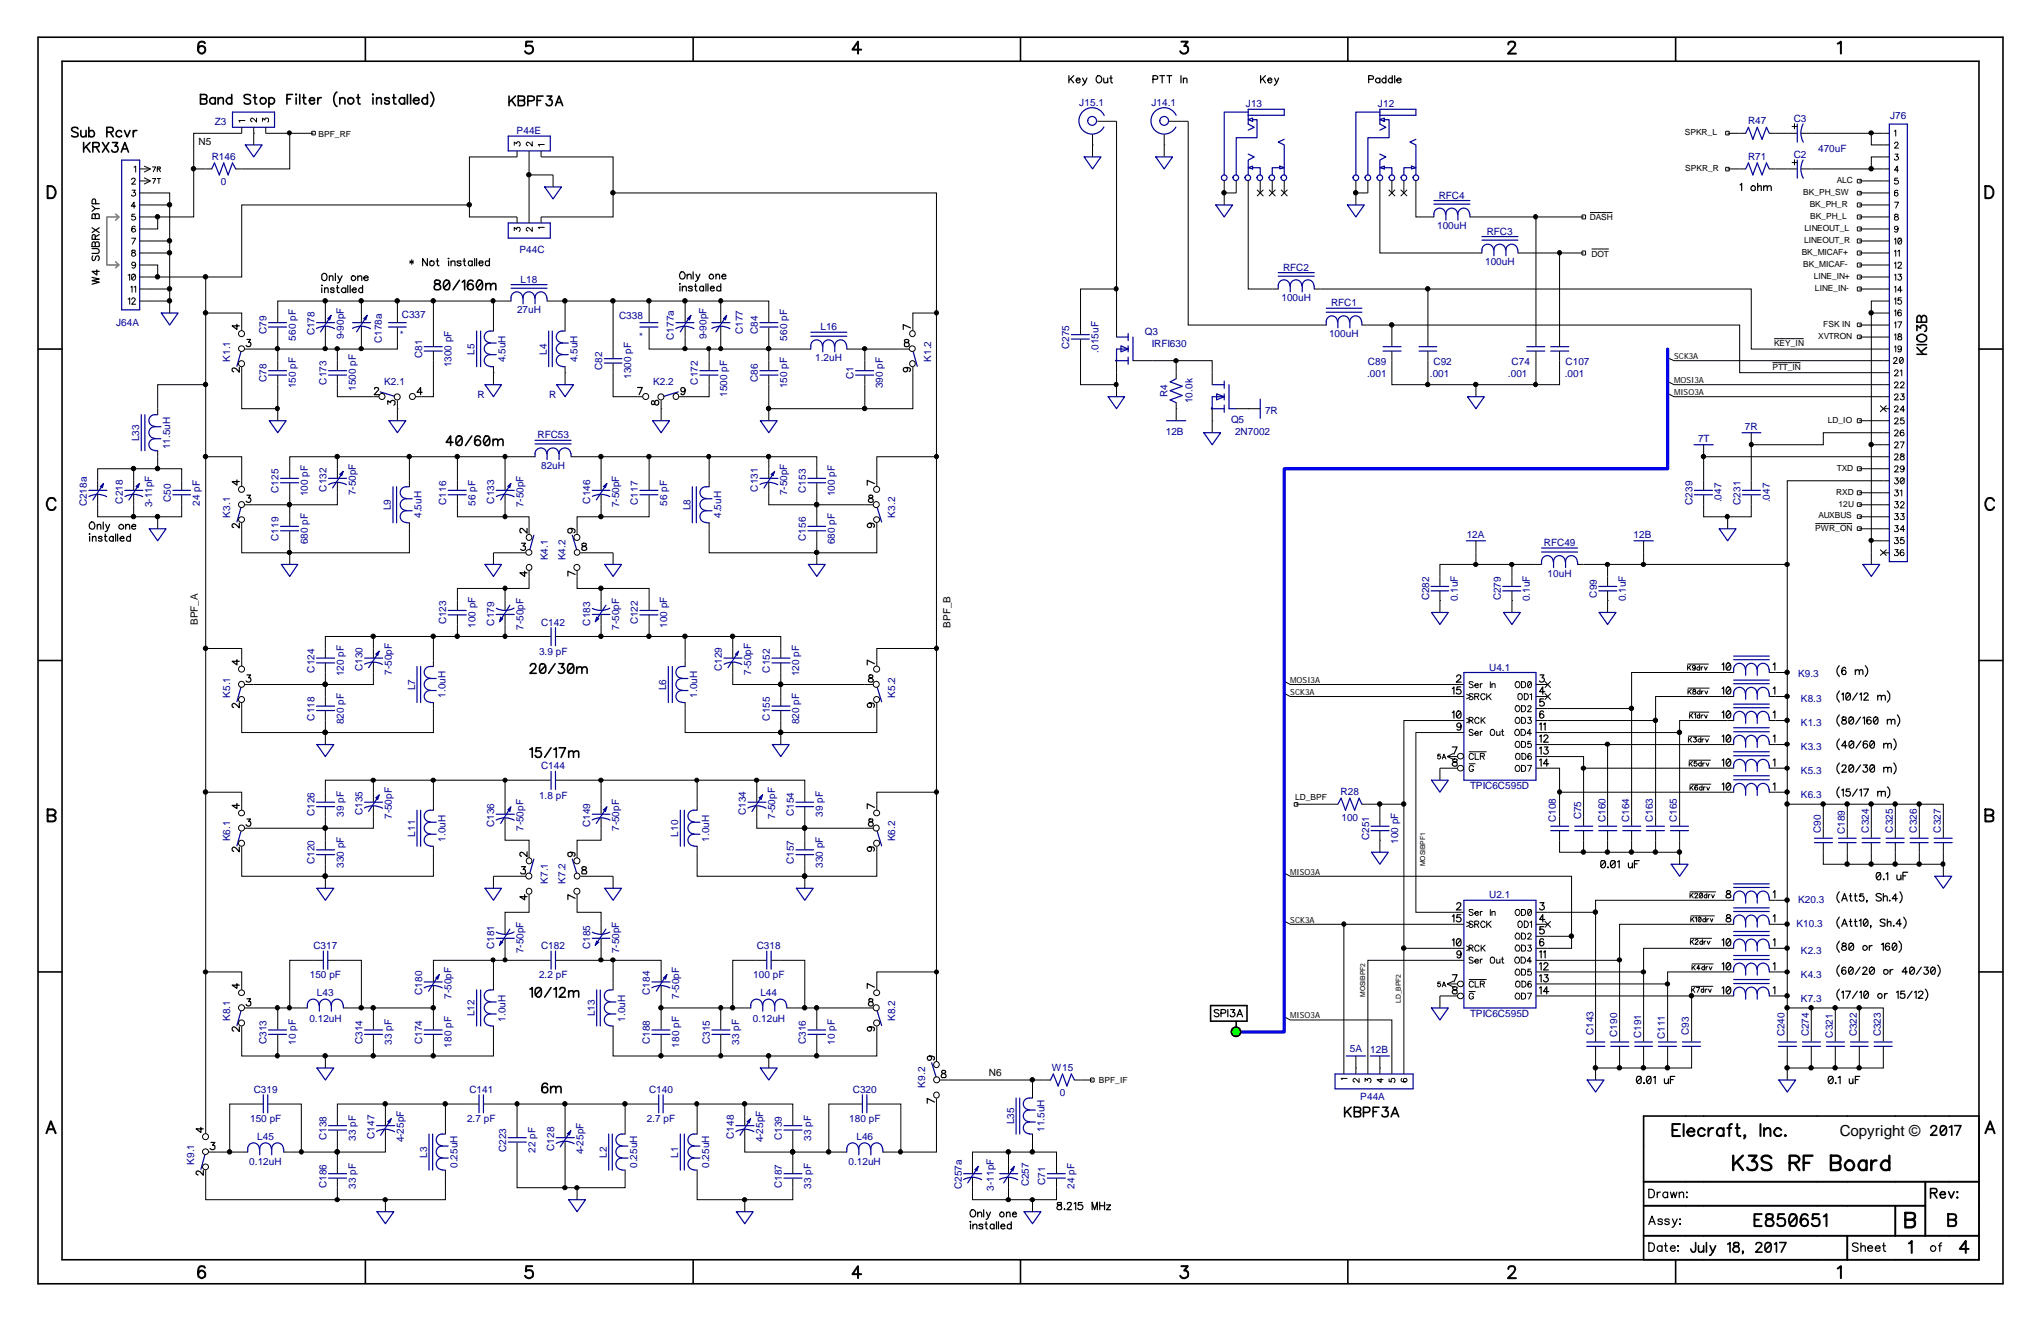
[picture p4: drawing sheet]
<svg xmlns="http://www.w3.org/2000/svg" width="432mm" height="279mm" viewBox="0 0 432 279" stroke-linecap="round" stroke-linejoin="round" font-family="sans-serif">
<defs><g id="words">
<text font-size="3.2" x="389.2" y="240.3">Copyright ©</text>
<g font-size="2.1" fill="#000096">
<text x="228.3" y="22.4">J15.1</text>
<text x="243.6" y="22.4">J14.1</text>
<text x="263.6" y="22.7">J13</text>
<text x="291.5" y="22.7">J12</text>
<text x="45.5" y="26.5">Z3</text>
<text x="109.3" y="28.4">P44E</text>
<text x="369.8" y="26.2">R47</text>
<text x="379.5" y="25.8">C3</text>
<text x="399.9" y="25.2">J76</text>
<text x="44.8" y="33.9">R146</text>
<text x="369.8" y="33.9">R71</text>
<text x="379.5" y="33.4">C2</text>
<text x="384.6" y="32.1">470uF</text>
<text x="46.7" y="39.2">0</text>
<text x="304.4" y="42">RFC4</text>
<text x="109.9" y="53.4">P44C</text>
<text x="304" y="48.5">100uH</text>
<text x="314.5" y="49.6">RFC3</text>
<text x="110.2" y="59.8">L18</text>
<text x="271.4" y="57.2">RFC2</text>
<text x="314.2" y="56">100uH</text>
<text x="271.1" y="63.7">100uH</text>
<text x="281.6" y="64.8">RFC1</text>
<text x="24.6" y="68.9">J64A</text>
<text x="56.4" y="70.7" transform="rotate(-90 56.4 70.7)">C79</text>
<text x="66.5" y="71" transform="rotate(-90 66.5 71)">C178</text>
<text x="72.7" y="71.8" transform="rotate(-90 72.7 71.8)">9-90pF</text>
<text x="84.6" y="71.5">*</text>
<text x="85" y="67.3">C337</text>
<text x="109.4" y="66.2">27uH</text>
<text x="131" y="67.6">C338</text>
<text x="135.2" y="71.9">*</text>
<text x="142.6" y="71.9" transform="rotate(-90 142.6 71.9)">C177a</text>
<text x="149.4" y="71.8" transform="rotate(-90 149.4 71.8)">9-90pF</text>
<text x="157.1" y="70.7" transform="rotate(-90 157.1 70.7)">C177</text>
<text x="160.4" y="70.7" transform="rotate(-90 160.4 70.7)">C84</text>
<text x="173.6" y="69.8">L16</text>
<text x="242.2" y="70.9">Q3</text>
<text x="281.2" y="71.3">100uH</text>
<text x="48.7" y="76.5" transform="rotate(-90 48.7 76.5)">K1.1</text>
<text x="62.6" y="72.1" transform="rotate(-90 62.6 72.1)">560 pF</text>
<text x="80.8" y="72.6" transform="rotate(-90 80.8 72.6)">C178a</text>
<text x="89.3" y="75.8" transform="rotate(-90 89.3 75.8)">C81</text>
<text x="95.5" y="77.7" transform="rotate(-90 95.5 77.7)">1300 pF</text>
<text x="100.4" y="75" transform="rotate(-90 100.4 75)">L5</text>
<text x="106.9" y="76.6" transform="rotate(-90 106.9 76.6)">4.5uH</text>
<text x="115.7" y="75" transform="rotate(-90 115.7 75)">L4</text>
<text x="122.2" y="76.6" transform="rotate(-90 122.2 76.6)">4.5uH</text>
<text x="166.5" y="72.1" transform="rotate(-90 166.5 72.1)">560 pF</text>
<text x="172.5" y="76.4">1.2uH</text>
<text x="197" y="76.5" transform="rotate(-90 197 76.5)">K1.2</text>
<text x="226.2" y="73.8" transform="rotate(-90 226.2 73.8)">C275</text>
<text x="232.4" y="74.6" transform="rotate(-90 232.4 74.6)">.015uF</text>
<text x="243.7" y="73.4">IRFI630</text>
<text x="289.4" y="77.1">C89</text>
<text x="303.3" y="77.1">C92</text>
<text x="319.8" y="77.1">C74</text>
<text x="331.2" y="77.1">C107</text>
<text x="56.4" y="80.8" transform="rotate(-90 56.4 80.8)">C78</text>
<text x="62.6" y="82.1" transform="rotate(-90 62.6 82.1)">150 pF</text>
<text x="69.1" y="81.4" transform="rotate(-90 69.1 81.4)">C173</text>
<text x="75.3" y="82.7" transform="rotate(-90 75.3 82.7)">1500 pF</text>
<text x="81.3" y="81.5">K2.1</text>
<text x="127.4" y="78.2" transform="rotate(-90 127.4 78.2)">C82</text>
<text x="133.5" y="80.2" transform="rotate(-90 133.5 80.2)">1300 pF</text>
<text x="138.2" y="81.5">K2.2</text>
<text x="147.7" y="81.4" transform="rotate(-90 147.7 81.4)">C172</text>
<text x="153.8" y="84" transform="rotate(-90 153.8 84)">1500 pF</text>
<text x="160.4" y="80.8" transform="rotate(-90 160.4 80.8)">C86</text>
<text x="166.5" y="82.1" transform="rotate(-90 166.5 82.1)">150 pF</text>
<text x="180.6" y="80.2" transform="rotate(-90 180.6 80.2)">C1</text>
<text x="186.8" y="82.1" transform="rotate(-90 186.8 82.1)">390 pF</text>
<text x="247" y="84" transform="rotate(-90 247 84)">R4</text>
<text x="289.2" y="79.7">.001</text>
<text x="302.5" y="79.7">.001</text>
<text x="319" y="79.7">.001</text>
<text x="331" y="79.7">.001</text>
<text x="101" y="84.2">R</text>
<text x="116.2" y="84.2">R</text>
<text x="252.3" y="85.3" transform="rotate(-90 252.3 85.3)">10.0k</text>
<text x="260.4" y="89.5">Q5</text>
<text x="267.6" y="87.5">7R</text>
<text x="29.5" y="93.3" transform="rotate(-90 29.5 93.3)">L33</text>
<text x="36" y="95" transform="rotate(-90 36 95)">11.5uH</text>
<text x="113.7" y="92.7">RFC53</text>
<text x="246.6" y="91.9">12B</text>
<text x="261.3" y="91.9">2N7002</text>
<text x="359.2" y="93.4">7T</text>
<text x="369.1" y="90.8">7R</text>
<text x="114.5" y="99.1">82uH</text>
<text x="18.4" y="107.1" transform="rotate(-90 18.4 107.1)">C218a</text>
<text x="26" y="106.5" transform="rotate(-90 26 106.5)">C218</text>
<text x="32.2" y="107.3" transform="rotate(-90 32.2 107.3)">3-11pF</text>
<text x="36.2" y="106.2" transform="rotate(-90 36.2 106.2)">C50</text>
<text x="42.2" y="106.9" transform="rotate(-90 42.2 106.9)">24 pF</text>
<text x="58.9" y="104.2" transform="rotate(-90 58.9 104.2)">C125</text>
<text x="65.1" y="105" transform="rotate(-90 65.1 105)">100 pF</text>
<text x="69.1" y="104" transform="rotate(-90 69.1 104)">C132</text>
<text x="75.3" y="104.7" transform="rotate(-90 75.3 104.7)">7-50pF</text>
<text x="82.7" y="107.9" transform="rotate(-90 82.7 107.9)">L9</text>
<text x="94.4" y="106.8" transform="rotate(-90 94.4 106.8)">C116</text>
<text x="100.6" y="106.9" transform="rotate(-90 100.6 106.9)">56 pF</text>
<text x="104.6" y="106.5" transform="rotate(-90 104.6 106.5)">C133</text>
<text x="110.7" y="107.3" transform="rotate(-90 110.7 107.3)">7-50pF</text>
<text x="124.9" y="106.5" transform="rotate(-90 124.9 106.5)">C146</text>
<text x="131" y="107.3" transform="rotate(-90 131 107.3)">7-50pF</text>
<text x="135" y="106.8" transform="rotate(-90 135 106.8)">C117</text>
<text x="141.1" y="106.9" transform="rotate(-90 141.1 106.9)">56 pF</text>
<text x="146" y="107.9" transform="rotate(-90 146 107.9)">L8</text>
<text x="160.4" y="104" transform="rotate(-90 160.4 104)">C131</text>
<text x="166.5" y="104.7" transform="rotate(-90 166.5 104.7)">7-50pF</text>
<text x="170.5" y="104.2" transform="rotate(-90 170.5 104.2)">C153</text>
<text x="176.6" y="105" transform="rotate(-90 176.6 105)">100 pF</text>
<text x="358.1" y="106.8" transform="rotate(-90 358.1 106.8)">C239</text>
<text x="364.2" y="106.3" transform="rotate(-90 364.2 106.3)">.047</text>
<text x="368.2" y="106.8" transform="rotate(-90 368.2 106.8)">C231</text>
<text x="374.4" y="106.3" transform="rotate(-90 374.4 106.3)">.047</text>
<text x="48.7" y="109.5" transform="rotate(-90 48.7 109.5)">K3.1</text>
<text x="89.2" y="109.6" transform="rotate(-90 89.2 109.6)">4.5uH</text>
<text x="152.6" y="109.6" transform="rotate(-90 152.6 109.6)">4.5uH</text>
<text x="189.4" y="109.5" transform="rotate(-90 189.4 109.5)">K3.2</text>
<text x="310.3" y="113.7">12A</text>
<text x="345.6" y="113.7">12B</text>
<text x="58.9" y="114.4" transform="rotate(-90 58.9 114.4)">C119</text>
<text x="65.1" y="115.1" transform="rotate(-90 65.1 115.1)">680 pF</text>
<text x="115.9" y="118.5" transform="rotate(-90 115.9 118.5)">K4.1</text>
<text x="119.6" y="118.5" transform="rotate(-90 119.6 118.5)">K4.2</text>
<text x="170.5" y="114.4" transform="rotate(-90 170.5 114.4)">C156</text>
<text x="176.6" y="115.1" transform="rotate(-90 176.6 115.1)">680 pF</text>
<text x="326.6" y="115.5">RFC49</text>
<text x="327.4" y="122">10uH</text>
<text x="302.3" y="127" transform="rotate(-90 302.3 127)">C282</text>
<text x="308.4" y="127.2" transform="rotate(-90 308.4 127.2)">0.1uF</text>
<text x="317.5" y="127" transform="rotate(-90 317.5 127)">C279</text>
<text x="323.7" y="127.2" transform="rotate(-90 323.7 127.2)">0.1uF</text>
<text x="337.8" y="126.4" transform="rotate(-90 337.8 126.4)">C99</text>
<text x="344" y="127.2" transform="rotate(-90 344 127.2)">0.1uF</text>
<text x="94.4" y="132.1" transform="rotate(-90 94.4 132.1)">C123</text>
<text x="100.6" y="132.8" transform="rotate(-90 100.6 132.8)">100 pF</text>
<text x="104.6" y="132.3" transform="rotate(-90 104.6 132.3)">C179</text>
<text x="110.7" y="133.2" transform="rotate(-90 110.7 133.2)">7-50pF</text>
<text x="114.5" y="132.3">C142</text>
<text x="124.9" y="132.3" transform="rotate(-90 124.9 132.3)">C183</text>
<text x="131" y="133.2" transform="rotate(-90 131 133.2)">7-50pF</text>
<text x="135" y="132.1" transform="rotate(-90 135 132.1)">C122</text>
<text x="141.1" y="132.8" transform="rotate(-90 141.1 132.8)">100 pF</text>
<text x="66.5" y="142.2" transform="rotate(-90 66.5 142.2)">C124</text>
<text x="72.7" y="143" transform="rotate(-90 72.7 143)">120 pF</text>
<text x="76.7" y="142" transform="rotate(-90 76.7 142)">C130</text>
<text x="82.9" y="142.7" transform="rotate(-90 82.9 142.7)">7-50pF</text>
<text x="114" y="138.5">3.9 pF</text>
<text x="152.7" y="142" transform="rotate(-90 152.7 142)">C129</text>
<text x="158.9" y="142.7" transform="rotate(-90 158.9 142.7)">7-50pF</text>
<text x="162.9" y="142.2" transform="rotate(-90 162.9 142.2)">C152</text>
<text x="169.1" y="143" transform="rotate(-90 169.1 143)">120 pF</text>
<text x="315" y="141.8">U4.1</text>
<text x="380.4" y="143.1">K9.3</text>
<text x="48.7" y="147.6" transform="rotate(-90 48.7 147.6)">K5.1</text>
<text x="87.8" y="146" transform="rotate(-90 87.8 146)">L7</text>
<text x="94.2" y="147.6" transform="rotate(-90 94.2 147.6)">1.0uH</text>
<text x="141" y="146" transform="rotate(-90 141 146)">L6</text>
<text x="147.5" y="147.6" transform="rotate(-90 147.5 147.6)">1.0uH</text>
<text x="189.4" y="147.6" transform="rotate(-90 189.4 147.6)">K5.2</text>
<text x="381" y="148.5">K8.3</text>
<text x="66.5" y="152.4" transform="rotate(-90 66.5 152.4)">C118</text>
<text x="72.7" y="153.2" transform="rotate(-90 72.7 153.2)">820 pF</text>
<text x="162.9" y="152.4" transform="rotate(-90 162.9 152.4)">C155</text>
<text x="169.1" y="153.2" transform="rotate(-90 169.1 153.2)">820 pF</text>
<text x="381" y="153.5">K1.3</text>
<text x="381" y="158.6">K3.3</text>
<text x="114.5" y="162.7">C144</text>
<text x="311.1" y="167">TPIC6C595D</text>
<text x="381" y="163.7">K5.3</text>
<text x="66.5" y="172.6" transform="rotate(-90 66.5 172.6)">C126</text>
<text x="72.7" y="172.8" transform="rotate(-90 72.7 172.8)">39 pF</text>
<text x="76.7" y="172.4" transform="rotate(-90 76.7 172.4)">C135</text>
<text x="82.9" y="173.2" transform="rotate(-90 82.9 173.2)">7-50pF</text>
<text x="114" y="168.9">1.8 pF</text>
<text x="157.8" y="172.4" transform="rotate(-90 157.8 172.4)">C134</text>
<text x="164" y="173.2" transform="rotate(-90 164 173.2)">7-50pF</text>
<text x="168" y="172.6" transform="rotate(-90 168 172.6)">C154</text>
<text x="174.1" y="172.8" transform="rotate(-90 174.1 172.8)">39 pF</text>
<text x="283.6" y="168.2">R28</text>
<text x="283.8" y="173.6">100</text>
<text x="329.2" y="173.9" transform="rotate(-90 329.2 173.9)">C108</text>
<text x="334.5" y="173.3" transform="rotate(-90 334.5 173.3)">C75</text>
<text x="339.7" y="173.9" transform="rotate(-90 339.7 173.9)">C160</text>
<text x="344.7" y="173.9" transform="rotate(-90 344.7 173.9)">C164</text>
<text x="349.7" y="173.9" transform="rotate(-90 349.7 173.9)">C163</text>
<text x="354.8" y="173.9" transform="rotate(-90 354.8 173.9)">C165</text>
<text x="381" y="168.7">K6.3</text>
<text x="48.7" y="178" transform="rotate(-90 48.7 178)">K6.1</text>
<text x="87.8" y="177" transform="rotate(-90 87.8 177)">L11</text>
<text x="94.2" y="178.1" transform="rotate(-90 94.2 178.1)">1.0uH</text>
<text x="104.6" y="174.9" transform="rotate(-90 104.6 174.9)">C136</text>
<text x="110.7" y="175.8" transform="rotate(-90 110.7 175.8)">7-50pF</text>
<text x="124.9" y="174.9" transform="rotate(-90 124.9 174.9)">C149</text>
<text x="131" y="175.8" transform="rotate(-90 131 175.8)">7-50pF</text>
<text x="143.5" y="177" transform="rotate(-90 143.5 177)">L10</text>
<text x="150" y="178.1" transform="rotate(-90 150 178.1)">1.0uH</text>
<text x="189.4" y="178" transform="rotate(-90 189.4 178)">K6.2</text>
<text x="289.6" y="177.7" transform="rotate(-90 289.6 177.7)">C251</text>
<text x="295.8" y="178.5" transform="rotate(-90 295.8 178.5)">100 pF</text>
<text x="385.2" y="176.2" transform="rotate(-90 385.2 176.2)">C90</text>
<text x="390.3" y="176.4" transform="rotate(-90 390.3 176.4)">C189</text>
<text x="395.4" y="176.1" transform="rotate(-90 395.4 176.1)">C324</text>
<text x="400.5" y="176.1" transform="rotate(-90 400.5 176.1)">C325</text>
<text x="405.6" y="176.1" transform="rotate(-90 405.6 176.1)">C326</text>
<text x="410.6" y="176.1" transform="rotate(-90 410.6 176.1)">C327</text>
<text x="66.5" y="182.8" transform="rotate(-90 66.5 182.8)">C120</text>
<text x="72.7" y="183.6" transform="rotate(-90 72.7 183.6)">330 pF</text>
<text x="168" y="182.8" transform="rotate(-90 168 182.8)">C157</text>
<text x="174.1" y="183.6" transform="rotate(-90 174.1 183.6)">330 pF</text>
<text x="115.9" y="186.9" transform="rotate(-90 115.9 186.9)">K7.1</text>
<text x="119.6" y="186.9" transform="rotate(-90 119.6 186.9)">K7.2</text>
<text x="315" y="190">U2.1</text>
<text x="380.4" y="190.9">K20.3</text>
<text x="380.1" y="196">K10.3</text>
<text x="66.3" y="200.7">C317</text>
<text x="104.6" y="200.7" transform="rotate(-90 104.6 200.7)">C181</text>
<text x="110.7" y="201.6" transform="rotate(-90 110.7 201.6)">7-50pF</text>
<text x="114.5" y="200.7">C182</text>
<text x="124.9" y="200.7" transform="rotate(-90 124.9 200.7)">C185</text>
<text x="131" y="201.6" transform="rotate(-90 131 201.6)">7-50pF</text>
<text x="160.1" y="200.7">C318</text>
<text x="381" y="201.7">K2.3</text>
<text x="65.5" y="206.9">150 pF</text>
<text x="114" y="206.9">2.2 pF</text>
<text x="159.3" y="206.9">100 pF</text>
<text x="381" y="206.8">K4.3</text>
<text x="48.7" y="216" transform="rotate(-90 48.7 216)">K8.1</text>
<text x="67.1" y="210.7">L43</text>
<text x="89.3" y="210.4" transform="rotate(-90 89.3 210.4)">C180</text>
<text x="95.5" y="211.2" transform="rotate(-90 95.5 211.2)">7-50pF</text>
<text x="100.4" y="215" transform="rotate(-90 100.4 215)">L12</text>
<text x="125.8" y="215" transform="rotate(-90 125.8 215)">L13</text>
<text x="137.5" y="210.4" transform="rotate(-90 137.5 210.4)">C184</text>
<text x="143.7" y="211.2" transform="rotate(-90 143.7 211.2)">7-50pF</text>
<text x="160.9" y="210.7">L44</text>
<text x="189.4" y="216" transform="rotate(-90 189.4 216)">K8.2</text>
<text x="311.1" y="215.1">TPIC6C595D</text>
<text x="381" y="211.8">K7.3</text>
<text x="56.4" y="220.8" transform="rotate(-90 56.4 220.8)">C313</text>
<text x="62.6" y="221" transform="rotate(-90 62.6 221)">10 pF</text>
<text x="65.4" y="216.1">0.12uH</text>
<text x="76.7" y="220.8" transform="rotate(-90 76.7 220.8)">C314</text>
<text x="82.9" y="221" transform="rotate(-90 82.9 221)">33 pF</text>
<text x="89.3" y="220.8" transform="rotate(-90 89.3 220.8)">C174</text>
<text x="95.5" y="221.6" transform="rotate(-90 95.5 221.6)">180 pF</text>
<text x="106.9" y="216.1" transform="rotate(-90 106.9 216.1)">1.0uH</text>
<text x="132.2" y="216.1" transform="rotate(-90 132.2 216.1)">1.0uH</text>
<text x="137.5" y="220.8" transform="rotate(-90 137.5 220.8)">C188</text>
<text x="143.7" y="221.6" transform="rotate(-90 143.7 221.6)">180 pF</text>
<text x="150.2" y="220.8" transform="rotate(-90 150.2 220.8)">C315</text>
<text x="156.4" y="221" transform="rotate(-90 156.4 221)">33 pF</text>
<text x="159.3" y="216.1">0.12uH</text>
<text x="170.5" y="220.8" transform="rotate(-90 170.5 220.8)">C316</text>
<text x="176.6" y="221" transform="rotate(-90 176.6 221)">10 pF</text>
<text x="337.1" y="218.9" transform="rotate(-90 337.1 218.9)">C143</text>
<text x="342.1" y="219.3" transform="rotate(-90 342.1 219.3)">C190</text>
<text x="347.2" y="219.5" transform="rotate(-90 347.2 219.5)">C191</text>
<text x="352.2" y="219.8" transform="rotate(-90 352.2 219.8)">C111</text>
<text x="357.3" y="218.9" transform="rotate(-90 357.3 218.9)">C93</text>
<text x="377.5" y="219.2" transform="rotate(-90 377.5 219.2)">C240</text>
<text x="382.7" y="219.2" transform="rotate(-90 382.7 219.2)">C274</text>
<text x="387.8" y="219.5" transform="rotate(-90 387.8 219.5)">C321</text>
<text x="392.9" y="219.2" transform="rotate(-90 392.9 219.2)">C322</text>
<text x="397.9" y="219.2" transform="rotate(-90 397.9 219.2)">C323</text>
<text x="222.5" y="226.5">W15</text>
<text x="285.6" y="222.6">5A</text>
<text x="289.9" y="222.8">12B</text>
<text x="53.7" y="231.1">C319</text>
<text x="99.3" y="231.1">C141</text>
<text x="137.3" y="231.1">C140</text>
<text x="180.4" y="231.1">C320</text>
<text x="195.7" y="230" transform="rotate(-90 195.7 230)">K9.2</text>
<text x="224.2" y="231.9">0</text>
<text x="287.8" y="232.7">P44A</text>
<text x="52.9" y="237.3">150 pF</text>
<text x="98.8" y="237.3">2.7 pF</text>
<text x="136.8" y="237.3">2.7 pF</text>
<text x="179.7" y="237.3">180 pF</text>
<text x="214.5" y="237.8" transform="rotate(-90 214.5 237.8)">L35</text>
<text x="221" y="239.4" transform="rotate(-90 221 239.4)">11.5uH</text>
<text x="54.4" y="241">L45</text>
<text x="69.1" y="241.1" transform="rotate(-90 69.1 241.1)">C138</text>
<text x="75.3" y="241.3" transform="rotate(-90 75.3 241.3)">33 pF</text>
<text x="79.2" y="240.9" transform="rotate(-90 79.2 240.9)">C147</text>
<text x="85.4" y="241.6" transform="rotate(-90 85.4 241.6)">4-25pF</text>
<text x="90.3" y="244.9" transform="rotate(-90 90.3 244.9)">L3</text>
<text x="107.1" y="243.7" transform="rotate(-90 107.1 243.7)">C223</text>
<text x="113.3" y="243.8" transform="rotate(-90 113.3 243.8)">22 pF</text>
<text x="117.3" y="243.4" transform="rotate(-90 117.3 243.4)">C128</text>
<text x="123.4" y="244.2" transform="rotate(-90 123.4 244.2)">4-25pF</text>
<text x="128.4" y="244.9" transform="rotate(-90 128.4 244.9)">L2</text>
<text x="143.5" y="244.9" transform="rotate(-90 143.5 244.9)">L1</text>
<text x="155.3" y="240.9" transform="rotate(-90 155.3 240.9)">C148</text>
<text x="161.5" y="241.6" transform="rotate(-90 161.5 241.6)">4-25pF</text>
<text x="165.4" y="241.1" transform="rotate(-90 165.4 241.1)">C139</text>
<text x="171.6" y="241.3" transform="rotate(-90 171.6 241.3)">33 pF</text>
<text x="181.2" y="241">L46</text>
<text x="41.1" y="246.4" transform="rotate(-90 41.1 246.4)">K9.1</text>
<text x="52.7" y="246.5">0.12uH</text>
<text x="69.1" y="251.3" transform="rotate(-90 69.1 251.3)">C186</text>
<text x="75.3" y="251.5" transform="rotate(-90 75.3 251.5)">33 pF</text>
<text x="96.8" y="247.1" transform="rotate(-90 96.8 247.1)">0.25uH</text>
<text x="134.8" y="247.1" transform="rotate(-90 134.8 247.1)">0.25uH</text>
<text x="150" y="247.1" transform="rotate(-90 150 247.1)">0.25uH</text>
<text x="165.4" y="251.3" transform="rotate(-90 165.4 251.3)">C187</text>
<text x="171.6" y="251.5" transform="rotate(-90 171.6 251.5)">33 pF</text>
<text x="179.5" y="246.5">0.12uH</text>
<text x="203.5" y="251.5" transform="rotate(-90 203.5 251.5)">C257a</text>
<text x="210.2" y="251.8" transform="rotate(-90 210.2 251.8)">3-11pF</text>
<text x="217.7" y="251" transform="rotate(-90 217.7 251)">C257</text>
<text x="221.1" y="250.7" transform="rotate(-90 221.1 250.7)">C71</text>
<text x="227.3" y="251.5" transform="rotate(-90 227.3 251.5)">24 pF</text>
</g>
<g font-size="2.1">
<text x="42" y="30.7">N5</text>
<text x="41.8" y="132.2" transform="rotate(-90 41.8 132.2)">BPF_A</text>
<text x="201.1" y="132.8" transform="rotate(-90 201.1 132.8)">BPF_B</text>
<text x="209.2" y="227.6">N6</text>
</g>
<g font-size="1.8">
<text x="67.4" y="28.9">BPF_RF</text>
<text x="356.4" y="28.6">SPKR_L</text>
<text x="356.5" y="36.2">SPKR_R</text>
<text x="381.5" y="41.3">BK_PH_SW</text>
<text x="388.6" y="38.8">ALC</text>
<text x="336.4" y="46.6">DASH</text>
<text x="382.9" y="43.9">BK_PH_R</text>
<text x="382.9" y="46.4">BK_PH_L</text>
<text x="381.2" y="53.9">BK_MICAF+</text>
<text x="381.7" y="51.4">LINEOUT_R</text>
<text x="381.8" y="48.9">LINEOUT_L</text>
<text x="336.7" y="54.3">DOT</text>
<text x="381.5" y="56.5">BK_MICAF-</text>
<text x="383.7" y="59">LINE_IN+</text>
<text x="384" y="61.6">LINE_IN-</text>
<text x="384.6" y="71.7">XVTRON</text>
<text x="385.7" y="69.2">FSK IN</text>
<text x="354.2" y="75.9">SCK3A</text>
<text x="375.3" y="73.2">KEY_IN</text>
<text x="354.2" y="83.6">MISO3A</text>
<text x="354.2" y="81">MOSI3A</text>
<text x="375" y="78.3">PTT_IN</text>
<text x="386.7" y="89.4">LD_IO</text>
<text x="388.6" y="99.6">TXD</text>
<text x="388.5" y="104.6">RXD</text>
<text x="389" y="107.2">12U</text>
<text x="384" y="112.4">PWR_ON</text>
<text x="384.7" y="109.6">AUXBUS</text>
<text x="273" y="144.4">MOSI3A</text>
<text x="273" y="147">SCK3A</text>
<text x="274" y="169.2">LD_BPF</text>
<text x="273" y="185">MISO3A</text>
<text x="273" y="195.2">SCK3A</text>
<text x="273" y="215.4">MISO3A</text>
<text x="232.5" y="229">BPF_IF</text>
</g>
<g font-size="1.4">
<text x="301.5" y="183.2" transform="rotate(-90 301.5 183.2)">MOSIBPF1</text>
<text x="288.8" y="210.8" transform="rotate(-90 288.8 210.8)">MOSIBPF2</text>
<text x="296.3" y="212.1" transform="rotate(-90 296.3 212.1)">LD_BPF2</text>
</g>
</g></defs>
<path d="M0 0h431.8v279.4h-431.8z" fill="none" stroke="#fff" stroke-width=".21"/>
<g fill="none" stroke="#000" stroke-width=".25">
<path d="M226.1 16v1.5M226.5 16.7l.7 .8M227.2 16l-1.1 1M227.7 16.9h.8v-.1a.46 .46 0 0 0-.7-.1 .46 .46 0 0 0 0 .7 .46 .46 0 0 0 .7-.1M229 16.5l.5 1-.5 .5M230 16.5l-.5 1M232.2 16.1a.72 .72 0 0 1 .9 .7 .72 .72 0 0 1-.9 .6l-.3-.5zM233.5 16.5v.8a.36 .36 0 0 0 .6 .1l.3-.1M234.4 16.5v1M234.8 16.5h.5M235 16v1.3l.4 .2M243.9 16.8h.9l.1-.5-.4-.3h-.6v1.5"/>
<path d="M245.4 16h1M245.9 16v1.5M246.9 16h1M247.4 16v1.5M249.9 16v1.5M250.4 16.8a.45 .45 0 0 1 .6-.2l.1 .9M250.4 16.5v1M266.7 16v1.5M267.1 16.7l.6 .8M267.7 16l-1 1M268.2 16.9h.9v-.1a.46 .46 0 0 0-.7-.1 .46 .46 0 0 0 0 .7 .46 .46 0 0 0 .7-.1M269.7 16.5l.4 1-.5 .5"/>
<path d="M270.5 16.5l-.4 1M289.6 16.8h.8l.2-.5-.4-.3h-.6v1.5M291.9 16.8a.5 .5 0 0 0-.7-.2 .5 .5 0 0 0 0 .8 .5 .5 0 0 0 .7-.1M291.9 16.5v1M293.2 16.8a.46 .46 0 0 0-.7-.1 .46 .46 0 0 0 0 .7 .46 .46 0 0 0 .7-.1M293.2 16v1.5M294.6 16.8a.46 .46 0 0 0-.7-.1 .46 .46 0 0 0 0 .7 .46 .46 0 0 0 .7-.1M294.6 16v1.5M295.1 16v1.5M295.5 16.9h.9a.48 .48 0 0 0-.6-.3 .48 .48 0 0 0-.3 .7 .48 .48 0 0 0 .7 .1l.2-.1M368.1 39.1l.4-.3v1.5M370.7 39.4a.49 .49 0 0 1 .6 .2 .49 .49 0 0 1-.2 .6 .49 .49 0 0 1-.6-.1 .55 .55 0 0 1 .2-.7z"/>
<path d="M371.9 39.6l.3-.3 .4 .1v.9M371.9 38.8v1.5M373.1 39.6l.4-.3 .4 .1v.9M373.1 39.3v1M373.9 39.6l.4-.3 .3 .1 .1 .9M19.5 58.7l1.5 .3-1.5 .4 1.5 .3-1.5 .4M19.5 52.6l1.2 .1a.5 .5 0 0 1 .3 .5 .5 .5 0 0 1-.4 .4h-1.1M19.5 48.2l1.5 1M19.5 43.5l.7 .6M19.6 51.3l.3-.2 .3 .4 .1-.3 .4-.1 .3 .4v.7h-1.5zM19.6 45.3h.6v.3v-.3l.3-.1 .4 .1 .1 .9h-1.5zM19.6 54.1l-.1 .3 .1 .7 .6-.2 .2-.7 .3-.1a.6 .6 0 0 1 0 1"/>
<path d="M20.2 50.6v-.8l-.5-.2-.2 .4v.6h1.5M20.2 45.6v.6M20.2 51.5v.7M20.2 43.1v-.9l-.5-.1-.2 .3v.7h1.5M20.5 57.1v1.1l-1-.8h1.5M21 44.1h-.8l-.7 .6M21 49.6l-.8 .5M21 48.2l-1.5 1M68.3 57.9a.75 .75 0 0 1 .9 .5 .75 .75 0 0 1-.5 1 .75 .75 0 0 1-.7-.5 .75 .75 0 0 1 .2-.8zM69.7 58.6a.45 .45 0 0 1 .7-.2v1M69.7 58.3v1.1M71 57.8v1.6"/>
<path d="M71.5 58.3l.4 1.1-.1 .2-.4 .3M72.4 58.3l-.5 1.1M75.7 58.6a.55 .55 0 0 1 .8-.2v1M75.7 58.3v1.1M77 58.8h.9a.48 .48 0 0 0-.7-.4 .48 .48 0 0 0-.2 .7 .48 .48 0 0 0 .7 .2l.2-.2M86.7 55.2l.8 .4M87.1 54.9v1M87.5 55.2l-.8 .4M90.4 54.7v1.5l-1-1.5v1.5M92.3 55.2h.5M92.5 54.7v1.2l.2 .3h.2M94.8 54.7h.2z"/>
<path d="M94.9 55.2v1M95.4 55.5l.3-.3h.5l.1 1M95.4 55.2v1M97.5 55.4v-.2h-.7l-.1 .2 .2 .2 .6 .1v.3a.47 .47 0 0 1-.4 .2 .47 .47 0 0 1-.4-.2M98 55.2h.5M98.2 54.7v1.2l.1 .2 .3 .1M99.9 55.4l-.2-.2a.49 .49 0 0 0-.6 .2 .49 .49 0 0 0 .2 .6 .49 .49 0 0 0 .6 0M99.9 55.2v1M100.4 54.7v1.5M100.8 54.7v1.5M101.3 55.6h.9l-.2-.4a.49 .49 0 0 0-.6 .2 .49 .49 0 0 0 .1 .6 .49 .49 0 0 0 .7 0M103.5 55.4a.52 .52 0 0 0-.7-.2 .52 .52 0 0 0-.1 .8 .47 .47 0 0 0 .4 .2 .47 .47 0 0 0 .4-.2"/>
<path d="M103.5 54.7v1.5M144 57.6a.76 .76 0 0 1 .9 .3 .76 .76 0 0 1-.1 .9 .69 .69 0 0 1-1-.1 .69 .69 0 0 1 .1-1zM145.4 58.3l.4-.3 .3 .1 .1 .9M145.4 58v1M146.6 57.5v1.5M147.2 58l.5 1-.2 .4-.3 .1M148.1 58l-.4 1M151.5 58.3l.1-.2 .5-.1 .1 .3v.7M151.5 58v1M152.7 58.4l.9-.1a.48 .48 0 0 0-.7-.2 .48 .48 0 0 0-.1 .7l.3 .2 .5-.2M50.1 68.6v1.1l-1-.8h1.5M50.6 77.7v1l-.6-.7-.5-.2-.4 .3v.3l.3 .3"/>
<path d="M52.2 71.8h.8l-.4 .6a.5 .5 0 0 1 .5 .7 .5 .5 0 0 1-.9 .1l-.1-.1M68.1 60.3v.2zM68.1 60.9v1M68.7 61.1a.45 .45 0 0 1 .6-.1l.1 .9M68.7 60.9v1M70.7 61.1l-.3-.2-.4 .1-.1 .1 .7 .4v.3l-.4 .1-.3-.3M71.2 60.9h.5M71.4 60.4v1.2l.4 .3M73.2 61.1a.5 .5 0 0 0-.8-.1 .5 .5 0 0 0 0 .8 .5 .5 0 0 0 .8-.2M73.2 60.9v1M73.6 60.4v1.5M74.1 60.4v1.5"/>
<path d="M74.5 61.3h.9v-.3a.48 .48 0 0 0-.7 0 .48 .48 0 0 0 0 .7 .48 .48 0 0 0 .7-.1M76.7 61.1a.46 .46 0 0 0-.7-.1 .46 .46 0 0 0 0 .7 .46 .46 0 0 0 .7-.1M76.7 60.4v1.5M143.8 60h.1zM143.8 60.5v1.1M144.4 60.9l.4-.4 .3 .1 .1 1M144.4 60.5v1.1M146.5 60.8a.47 .47 0 0 0-.5-.3 .47 .47 0 0 0-.4 .3l.9 .5-.4 .3-.5-.2M146.9 60.5h.5M147.2 60v1.3l.3 .3M148.8 60.8a.48 .48 0 0 0-.7-.1 .48 .48 0 0 0 0 .7 .48 .48 0 0 0 .7 0M148.8 60.5v1.1"/>
<path d="M149.4 60v1.6M149.8 60v1.6M150.3 61l.8-.1a.48 .48 0 0 0-.7-.3 .48 .48 0 0 0 0 .8l.2 .2 .5-.2M152.5 60.8a.48 .48 0 0 0-.7-.1 .48 .48 0 0 0 0 .7 .48 .48 0 0 0 .7 0M152.5 60v1.6M191.4 71.9l-.1 .2 .3 .3a.61 .61 0 0 1 .8 .7 .55 .55 0 0 1-.7 .2 .55 .55 0 0 1-.4-.7l.9-.3 .1-.2-.1-.2-.3-.1zM191.6 77.7a.47 .47 0 0 1 .4 .7 .47 .47 0 0 1-.8 .2 .47 .47 0 0 1 .1-.8h1.1a.45 .45 0 0 1 .1 .7l-.1 .1M192.6 69.3l-1.5-.6v1M79.2 82.3v-.1a.44 .44 0 0 1 .5-.2 .44 .44 0 0 1 .4 .4l-.9 1.1h1M82 85.5v-.7l.6 .4a.51 .51 0 0 1 .9-.4 .51 .51 0 0 1-.2 .9M89.3 83h-1.1l.8-1v1.5M134.9 82h1l-.7 1.5"/>
<path d="M137.9 84.8l-.1 .5 .3 .3 .3-.2 .1-.3a.43 .43 0 0 1 .4-.4 .43 .43 0 0 1 .5 .3v.3l-.3 .4a.73 .73 0 0 1-.8-.9zM144.9 82.5a.47 .47 0 0 1-.6 .3 .47 .47 0 0 1-.2-.7 .47 .47 0 0 1 .8 0 .78 .78 0 0 1 0 .9 .78 .78 0 0 1-.8 .4v-.2M18.9 112.9h.1zM19 113.5v1M19 110.7a.55 .55 0 0 1 .7-.3 .55 .55 0 0 1 .4 .6 .66 .66 0 0 1-.7 .9 .66 .66 0 0 1-.4-1.1zM19.6 113.8l.1-.3h.5l.1 .3v.7M19.6 113.5v1M20.6 111.3l.1-.3 .5-.1 .1 .4v.6M20.6 110.9v1M21.6 113.7l-.3-.2h-.4v.4l.5 .1 .2 .3-.3 .2-.5-.2M21.8 110.4v1.5M22.1 113.5h.5"/>
<path d="M22.3 112.9v1.3l.4 .3M22.4 110.9l.4 1-.1 .4-.4 .1M23.2 110.9l-.4 1M24 113.7a.48 .48 0 0 0-.7-.1 .48 .48 0 0 0 0 .8 .48 .48 0 0 0 .7-.1M24 113.5v1M24.5 112.9v1.6M24.9 112.9v1.6M25.4 113.9h.8v-.3a.48 .48 0 0 0-.7 .1 .48 .48 0 0 0 .1 .7 .48 .48 0 0 0 .6-.1M26.6 111.3l.3-.4 .4 .1 .1 .9M26.6 110.9v1M27.6 113.7a.48 .48 0 0 0-.7-.1 .48 .48 0 0 0 0 .8 .48 .48 0 0 0 .7-.1M27.6 112.9v1.6"/>
<path d="M27.9 111.3h.8v-.2a.49 .49 0 0 0-.7 0 .49 .49 0 0 0 0 .7 .49 .49 0 0 0 .7 0M50.1 101.5v1.1l-1-.7h1.5M50.6 110.7v1l-1.1-1-.4 .3 .1 .5 .2 .1M52.2 104.7h.8l-.4 .6a.5 .5 0 0 1 .4 .8 .5 .5 0 0 1-.8 0l-.1-.1M110.3 114.9h.9l-.5 .6a.5 .5 0 0 1 .4 .7 .5 .5 0 0 1-.9 0M111.5 111.8v1l-.8-.8a.45 .45 0 0 0-.6-.2l-.1 .6 .1 .2 .2 .1M120.6 111.8a.5 .5 0 0 1 .4 .7 .5 .5 0 0 1-.9 0v-.5a.79 .79 0 0 1 1-.3 .79 .79 0 0 1 .5 .9l-.2 .1M123.1 115.1l.1 .3 .5 .2a.42 .42 0 0 1 .4 .3 .42 .42 0 0 1-.1 .4h-.8l-.1-.6 .9-.3v-.3l-.3-.2zM183.9 104.8v.4l.4 .2a.43 .43 0 0 1 .4 .4 .43 .43 0 0 1-.3 .5h-.3l-.4-.3a.73 .73 0 0 1 .9-.8v-.4zM184 110.7a.47 .47 0 0 1 .4 .5 .47 .47 0 0 1-.5 .4 .47 .47 0 0 1-.4-.5 .83 .83 0 0 1 .8-.4 .83 .83 0 0 1 .7 .6l-.2 .2M185 102.3l-1.5-.7v1M50.1 139.5v1.1l-1-.7h1.5"/>
<path d="M111 120.8v1.1l-1-.7h1.5M121.7 121.5l-1.6-.7v1M50.6 148.7v1l-1.1-.9-.4 .2 .1 .5 .2 .1M52.2 142.7h.8l-.4 .6a.5 .5 0 0 1 .5 .7 .5 .5 0 0 1-.9 .2l-.1-.2M183.9 142.8l-.1 .4 .9 .6v.4h-.9l-.1-.4 .2-.3 .8-.3-.3-.5zM184 148.7a.47 .47 0 0 1 .4 .5 .47 .47 0 0 1-.4 .4 .47 .47 0 0 1-.5-.4 .79 .79 0 0 1 .8-.6 .79 .79 0 0 1 .7 .7l-.2 .3M185 140.4l-1.5-.8v1M307.3 158h1l-.7 1.5M307.3 150.7l.3-.3v1.5M307.3 145.6l.3-.3v1.5M308.2 143.2a.44 .44 0 0 1 .5-.5 .44 .44 0 0 1 .3 .6l-.9 1h1M308.4 150.5h.5l.2 .5-.1 .6a.47 .47 0 0 1-.4 .3 .47 .47 0 0 1-.4-.3 1.15 1.15 0 0 1 .2-1.1z"/>
<path d="M309 145.3h-.7l-.1 .7a.54 .54 0 0 1 .8 0 .54 .54 0 0 1-.1 .8 .54 .54 0 0 1-.8-.2M309 150.7l-.8 .9M309.1 153.4a.48 .48 0 0 1-.6 .4 .48 .48 0 0 1-.3-.7 .48 .48 0 0 1 .7-.1l.2 .4-.1 .8a.45 .45 0 0 1-.7 .1M325.7 153.2l.4-.3v1.5M325.7 155.7l.4-.3v1.6M325.7 158.2l.4-.2v1.5M325.8 142.7h.8l-.4 .6a.52 .52 0 0 1 .4 .9 .52 .52 0 0 1-.9-.2M326.6 147.8h-.8v.7a.54 .54 0 0 1 .8 0 .54 .54 0 0 1-.1 .8 .54 .54 0 0 1-.8-.2M326.6 150.6l-.5-.2a.99 .99 0 0 0-.3 1.3 .48 .48 0 0 0 .7 .1 .48 .48 0 0 0 0-.7 .48 .48 0 0 0-.6-.1l-.2 .4M326.6 153.2l.3-.3v1.5M326.6 155.8l.3-.4h.3l.3 .3-.1 .3-.8 1h1M326.7 158h.8l-.4 .6a.5 .5 0 0 1 .3 .8 .5 .5 0 0 1-.8-.1"/>
<path d="M326.8 146.3h-1.1l.7-1v1.5M364.3 150.7l.4-.3v1.5M364.3 155.7l.4-.3v1.6M364.3 145.6l.4-.3v1.5M364.3 140.5l.4-.3v1.5M365.3 155.7a.47 .47 0 0 1 .4-.3 .47 .47 0 0 1 .4 .3 .76 .76 0 0 1 .1 .8 .76 .76 0 0 1-.6 .5l-.2-.1a1.15 1.15 0 0 1-.1-1.2zM365.4 150.5l.2-.1a.78 .78 0 0 1 .6 .7 .78 .78 0 0 1-.6 .8l-.2-.1a1.02 1.02 0 0 1 0-1.3zM365.4 145.4l.2-.1a.78 .78 0 0 1 .6 .7 .78 .78 0 0 1-.6 .8 .92 .92 0 0 1-.2-1.4zM365.4 140.3l.2-.1a.83 .83 0 0 1 .6 .7 .83 .83 0 0 1-.4 .8h-.2a.92 .92 0 0 1-.2-1.4zM366.1 150.7l-.8 .9M366.1 155.7l-.8 1M366.1 145.6l-.8 1"/>
<path d="M366.1 140.5l-.8 1M375.2 150.7l.3-.3v1.5M375.2 155.7l.3-.3v1.6M375.2 145.6l.3-.3v1.5M375.2 140.5l.3-.3v1.5M389.1 156.3a1.53 1.53 0 0 0 0 2.3M389.1 151.2a1.62 1.62 0 0 0 0 2.4M389.1 146.1a1.62 1.62 0 0 0 0 2.4M389.1 140.8a1.53 1.53 0 0 0 0 2.3M389.6 146.8l.4-.2v1.5M389.8 151.7l-.1 .3 .2 .2a.63 .63 0 0 1 .8 .5l-.1 .3-.3 .2-.6-.2a.42 .42 0 0 1 0-.5 .42 .42 0 0 1 .4-.2l.4-.2 .1-.3-.3-.2zM390.5 141.4a.36 .36 0 0 0-.6-.2 .88 .88 0 0 0 .2 1.5 .45 .45 0 0 0 .4-.5 .45 .45 0 0 0-.4-.4 .45 .45 0 0 0-.5 .4"/>
<path d="M390.7 146.6a.52 .52 0 0 1 .7 .2 .76 .76 0 0 1 .2 .8 .76 .76 0 0 1-.7 .5l-.2-.1-.2-.6zM390.7 157.7h-1.1l.8-1v1.5M391.2 157a.55 .55 0 0 1 1 0v.3a.64 .64 0 0 1-.5 .9 .86 .86 0 0 1-.5-1.2zM391.3 151.7a.55 .55 0 0 1 .8 .2 .82 .82 0 0 1-.5 1.3 .61 .61 0 0 1-.4-.9v-.4zM391.4 146.8l-.8 1M392.1 151.9l-.9 .9M392.2 157l-1 .9M392.5 142l.4-.4 .4 .1 .1 1M392.5 141.6v1.1M392.9 146.6l-1 1.5M393.4 142l.1-.3 .5-.1 .1 .4v.7M393.4 146.8l.4-.2v1.5"/>
<path d="M393.6 151.6l-1 1.6M393.7 156.7l-1 1.5M394.1 151.9l.4-.3v1.6M394.4 146.9l.2-.3h.4l.2 .2-.1 .4-.8 .9h1M394.6 140.8a1.53 1.53 0 0 1 0 2.3M395.1 156.9l-.1-.1a.55 .55 0 0 0-.8 .2v.7a.45 .45 0 0 0 .5 .5 .45 .45 0 0 0 .4-.4 .45 .45 0 0 0-.5-.5l-.4 .2v.2M395.8 156.8a.45 .45 0 0 1 .7 .2l.1 .3a.74 .74 0 0 1-.6 .9 .94 .94 0 0 1-.2-1.4zM395.8 151.8l-.1-.1a.55 .55 0 0 0-.7 .2v.8a.45 .45 0 0 0 .4 .4 .45 .45 0 0 0 .5-.4 .45 .45 0 0 0-.5-.5l-.4 .2v.3M396.5 157l-.9 .9M396.6 151.7a.45 .45 0 0 1 .7 .2v.6l-.1 .6h-.6a1.02 1.02 0 0 1 0-1.4zM397.3 147.3l.3-.2 .4 .1v.9M397.3 147.1v1"/>
<path d="M397.3 151.9l-.9 .9M398 147.3a.55 .55 0 0 1 .8-.1l.1 .9M398.5 157.5a.55 .55 0 0 1 .8-.2l.1 .9M398.5 157.2v1M399.3 152.4a.55 .55 0 0 1 .7-.2l.1 1M399.3 146.1a1.62 1.62 0 0 1 0 2.4M399.3 152.1v1.1M399.4 157.5a.45 .45 0 0 1 .6-.2l.1 .9M400.1 152.4a.45 .45 0 0 1 .7-.2l.1 1M400.6 156.3a1.53 1.53 0 0 1 0 2.3M401.4 151.2a1.62 1.62 0 0 1 0 2.4M50.1 169.9v1.1l-1-.7h1.5"/>
<path d="M50.6 179.2v1l-1.1-1a.47 .47 0 0 0-.4 .4 .47 .47 0 0 0 .3 .5M52.2 173.2h.8l-.4 .5a.52 .52 0 0 1 .4 .8 .52 .52 0 0 1-.8 .1l-.1-.2M183.9 173.2v.5l.6 .2a.45 .45 0 0 1 .3 .5 .45 .45 0 0 1-.4 .4h-.3a.54 .54 0 0 1-.3-.7 .54 .54 0 0 1 .6-.4l.3-.1-.1-.4zM184 179.2a.48 .48 0 0 1 .4 .6 .48 .48 0 0 1-.7 .3 .48 .48 0 0 1-.1-.8l.1-.1h1a.53 .53 0 0 1 .1 .8M185 170.8l-1.5-.8v1M307.4 160.6v.4l.4 .2a.44 .44 0 0 1 .5 .5 .44 .44 0 0 1-.6 .4l-.4-.2a.42 .42 0 0 1 0-.5 .42 .42 0 0 1 .5-.2l.4-.2 .1-.3-.4-.2zM325.7 160.8l.4-.3v1.6M327.7 161.5h-1.1l.6-1v1.6M364.3 160.8l.4-.3v1.6M364.3 165.9l.4-.3v1.5M365.4 160.6a.45 .45 0 0 1 .7 .2 .82 .82 0 0 1-.5 1.3l-.2-.1a1.02 1.02 0 0 1 0-1.4zM365.4 165.7a.45 .45 0 0 1 .7 .2 .73 .73 0 0 1 .1 .8 .73 .73 0 0 1-.8 .3 1.02 1.02 0 0 1 0-1.3z"/>
<path d="M366.1 160.8l-.8 .9M366.1 165.9l-.8 .9M375.2 160.8l.3-.3v1.6M375.2 165.9l.3-.3v1.5M389.1 166.5a1.53 1.53 0 0 0 0 2.2M389.1 161.4a1.53 1.53 0 0 0 0 2.3M389.6 167.1l.4-.2v1.5M389.7 162.1l.2-.3h.5l.2 .3-.2 .5-.8 .7h1.1M391.3 166.9h-.6l-.1 .6a.54 .54 0 0 1 .8 0 .54 .54 0 0 1-.1 .8 .54 .54 0 0 1-.8-.2M391.3 161.8h.4a.73 .73 0 0 1 .4 1.2l-.2 .2-.3 .1a.66 .66 0 0 1-.4-.9zM392.1 162.1l-.9 .9M392.9 166.9l-1 1.5"/>
<path d="M393.4 167.1l.4-.2v1.5M393.6 161.8l-1 1.5M394.2 161.8h.9l-.5 .5a.51 .51 0 0 1 .4 .8 .51 .51 0 0 1-.9-.1M394.3 166.9h1l-.8 1.5M395.8 161.8h.6l.2 .6a.64 .64 0 0 1-.5 .9 .96 .96 0 0 1-.3-1.5zM396.6 162.1l-1 .9M397.3 167.6l.2-.2h.5v1M397.3 167.4v1M398 167.6l.3-.2h.5l.1 1M398.5 162.6l.3-.3h.5l.1 1M398.5 162.3v1M399.3 166.5a1.53 1.53 0 0 1 0 2.2"/>
<path d="M399.4 162.6l.1-.3h.5l.1 1M400.6 161.4a1.53 1.53 0 0 1 0 2.3M110.3 183.3h.9l-.5 .6a.47 .47 0 0 1 .5 .5 .47 .47 0 0 1-.6 .4h-.3l-.1-.2M111 189.2v1.1l-1-.6h1.5M111.5 180.2v1l-.8-.8-.5-.1-.2 .2v.3l.3 .3M120.6 180.3a.47 .47 0 0 1 .4 .6 .47 .47 0 0 1-.7 .2 .47 .47 0 0 1 0-.8h.3a.9 .9 0 0 1 1.1 .4l-.3 .4M121.7 190l-1.6-.8v1M123.2 183.4l-.1 .3 .6 .3a.46 .46 0 0 1 .4 .6 .46 .46 0 0 1-.7 .2l-.3-.1v-.5l.9-.4v-.2a.6 .6 0 0 0-.8-.2zM307.3 198.8l.3-.3v1.6M307.3 193.8l.3-.3v1.5M308.2 191.3l.3-.4 .5 .2-.1 .7-.8 .6h1M308.2 198.8a.47 .47 0 0 1 .4-.3 .47 .47 0 0 1 .4 .3v1a.47 .47 0 0 1-.4 .3 .47 .47 0 0 1-.4-.3z"/>
<path d="M309 193.5h-.7l-.1 .6a.54 .54 0 0 1 .8 .1 .54 .54 0 0 1-.1 .7 .54 .54 0 0 1-.8-.2M309 198.8l-.8 1M325.8 190.9h.8l-.4 .6a.51 .51 0 0 1 .4 .8 .51 .51 0 0 1-.9-.1M326.6 196h-.8v.7a.54 .54 0 0 1 .8 0 .54 .54 0 0 1-.1 .8 .54 .54 0 0 1-.8-.2M326.6 198.8l-.1-.2a.45 .45 0 0 0-.7 .2l-.1 .4a.64 .64 0 0 0 .5 .9 .47 .47 0 0 0 .5-.5 .47 .47 0 0 0-.5-.5 .47 .47 0 0 0-.5 .5M326.8 194.5h-1.1l.7-1v1.5M338.8 182h.4a.73 .73 0 0 1 .4 1.2l-.2 .3-.3 .1a.66 .66 0 0 1-.4-1zM339.6 182.3l-.9 .9M340.1 183.5h.2zM341 182h.5l.2 .6a.64 .64 0 0 1-.5 1 .96 .96 0 0 1-.2-1.6zM341.7 182.3l-.9 .9M342.2 182.3l.4-.3v1.6"/>
<path d="M344.5 182.5l.1 1 .4 .1 .4-.4M345.4 182.5v1.1M345.8 182.7h.6M346.8 182h-1v1.6M364.3 198.8l.4-.3v1.6M365.3 193.5v.5l.5 .1a.43 .43 0 0 1 .4 .4 .43 .43 0 0 1-.4 .5h-.3l-.3-.3a.88 .88 0 0 1 .8-.7v-.5zM365.3 188.5v.3l.9 .6-.1 .4h-.8l-.1-.4 .9-.6-.3-.4zM365.4 198.6a.45 .45 0 0 1 .7 .2 .76 .76 0 0 1 .1 .8 .76 .76 0 0 1-.6 .5l-.2-.1a1.02 1.02 0 0 1 0-1.4zM366.1 198.8l-.8 1M375.2 198.8l.3-.3v1.6M375.2 193.8l.3-.3v1.5M375.2 188.7l.3-.3v1.5"/>
<path d="M389.1 199.1a1.62 1.62 0 0 0 0 2.3M389.1 194a1.62 1.62 0 0 0 0 2.3M389.1 188.6a1.53 1.53 0 0 0 0 2.3M389.6 195.9l.6-1.5 .6 1.5M389.6 190.6l.6-1.6 .6 1.6M389.8 199.6v.4l.4 .2a.43 .43 0 0 1 .5 .3 .43 .43 0 0 1-.4 .5h-.3l-.4-.3a.88 .88 0 0 1 .9-.7v-.4zM389.9 195.4h.7M389.9 190.1h.7M391.2 194.9h.6M391.2 189.5h.6M391.3 199.6a.55 .55 0 0 1 .8 .1 .76 .76 0 0 1 .1 .8 .76 .76 0 0 1-.6 .5l-.4-.3v-1zM391.5 194.4v1.3l.3 .2"/>
<path d="M391.5 189v1.2l.2 .4h.1M392.1 199.7l-.9 1M392.3 194.9h.6M392.3 189.5h.6M392.5 194.4v1.3l.4 .2M392.5 189v1.2l.1 .3 .3 .1M393.4 194.7l.3-.3v1.5M394.2 189.1h-.7l-.1 .6a.54 .54 0 0 1 .9 0 .54 .54 0 0 1-.2 .8 .54 .54 0 0 1-.7-.3M394.5 194.5l.1-.1a.78 .78 0 0 1 .6 .8 .78 .78 0 0 1-.6 .7l-.1-.1a1.02 1.02 0 0 1 0-1.3zM395 190.5l-.1 .3M395.1 194.7l-.8 1M395.5 200v1"/>
<path d="M395.8 195.8l-.1 .1v-.2v.6M396.1 200l-.4 .1-.2 .3M397.2 184.6h.6l.1 .6a.74 .74 0 0 1-.6 .9 1.02 1.02 0 0 1-.1-1.5zM397.8 184.8l-.8 1M398 199.7l.4-.2v1.5M398 189.2a.61 .61 0 0 0-.6-.2 .61 .61 0 0 0-.5 .4l1.1 .7a.6 .6 0 0 1-.4 .5 .6 .6 0 0 1-.7-.3M398.4 189.8l.4-.3 .4 .1 .1 1M398.4 186h.2zM398.4 189v1.6M398.8 194.6a.58 .58 0 0 0-1 .1l.1 .3 .9 .3-.1 .5-.5 .1-.4-.2M399 184.8l.4-.2v1.5M399.3 195.2l.3-.3 .4 .1v.9"/>
<path d="M399.3 194.4v1.5M399.7 199.7v-.1a.52 .52 0 0 0-.8 .1 .78 .78 0 0 0 .5 1.3 .47 .47 0 0 0 .4-.5 .47 .47 0 0 0-.5-.4 .47 .47 0 0 0-.4 .4M399.8 190.4v.2zM400.5 199.6a.52 .52 0 0 1 .7 .1 .76 .76 0 0 1 .2 .8 .76 .76 0 0 1-.7 .5l-.2-.1-.2-.6zM400.6 195.8h.1zM401.2 199.7l-.8 1M401.3 185.1l.1 .9 .4 .1 .4-.3M401.4 190.1h-1.1l.8-1v1.5M401.7 199.1a1.62 1.62 0 0 1 0 2.3M401.9 188.6a1.53 1.53 0 0 1 0 2.3M402.2 185.1v1M402.3 195.4h-1.1l.7-1v1.5"/>
<path d="M402.6 185.3h.6M402.8 194a1.62 1.62 0 0 1 0 2.3M403.6 184.5h-1v1.6M50.1 208v1l-1-.6h1.5M50.6 217.2v1l-1.1-1a.47 .47 0 0 0-.4 .4 .47 .47 0 0 0 .3 .5M52.2 211.2h.8l-.4 .6h.2a.52 .52 0 0 1 .2 .8 .52 .52 0 0 1-.8 .1l-.1-.3M183.8 211.4l.2 .4a.6 .6 0 0 1 .7 .6l-.1 .3-.5 .1a.5 .5 0 0 1-.3-.7 .5 .5 0 0 1 .6-.3l.3-.2-.1-.3-.5-.1zM184 217.2a.48 .48 0 0 1 .4 .6 .48 .48 0 0 1-.7 .3 .48 .48 0 0 1-.1-.8l.4-.1 .7 .1a.45 .45 0 0 1 .1 .7M185 208.8l-1.5-.8v1M257.9 213.7l-.3-.2-.7 .2 .2 .5 .7 .3 .1 .3a.6 .6 0 0 1-1 0M258.3 214.3l.9-.1 .1-.4-.3-.3h-.7v1.6M259.8 213.5v1.6"/>
<path d="M260.3 213.5h.9l-.4 .6a.5 .5 0 0 1 .4 .8 .5 .5 0 0 1-.9 0v-.2M261.7 215.1l.6-1.6 .6 1.6M261.9 214.5h.7M307.3 206.2h1l-.7 1.5M307.4 208.8v.4l.4 .2a.44 .44 0 0 1 .5 .5 .44 .44 0 0 1-.6 .3l-.4-.1a.42 .42 0 0 1 0-.5 .42 .42 0 0 1 .5-.2l.4-.2 .1-.3-.4-.2zM309.1 201.6a.48 .48 0 0 1-.6 .4 .48 .48 0 0 1-.3-.7 .48 .48 0 0 1 .7-.1l.2 .4-.1 .8a.45 .45 0 0 1-.6 .1l-.1-.1M325.7 201.3l.4-.2v1.5M325.7 203.9l.4-.3v1.5M325.7 206.4l.4-.2v1.5M325.7 209l.4-.3v1.5M326.6 201.3l.3-.2v1.5M326.6 204l.3-.4h.3l.3 .3-.1 .3-.8 .9h1"/>
<path d="M326.7 206.2h.8l-.4 .6a.5 .5 0 0 1 .4 .7 .5 .5 0 0 1-.9 0v-.2M327.7 209.7h-1.1l.6-1v1.5M364.3 203.9l.4-.3v1.5M364.3 209l.4-.3v1.5M365.4 203.7a.45 .45 0 0 1 .7 .2 .76 .76 0 0 1 .1 .8 .76 .76 0 0 1-.6 .4h-.2a1.02 1.02 0 0 1 0-1.4zM365.4 208.8a.45 .45 0 0 1 .7 .2 .82 .82 0 0 1-.5 1.2l-.2-.1a1.02 1.02 0 0 1 0-1.3zM366.1 203.9l-.8 1M366.1 209l-.8 .9M375.2 203.9l.3-.3v1.5M375.2 209l.3-.3v1.5M389.1 209.2a1.62 1.62 0 0 0 0 2.4M389.1 204.1a1.62 1.62 0 0 0 0 2.4"/>
<path d="M389.6 209.9l.4-.3v1.6M390.5 209.6h1l-.8 1.6M390.5 204.7l-.1-.1a.45 .45 0 0 0-.7 .2 .78 .78 0 0 0 .4 1.3 .47 .47 0 0 0 .5-.5 .47 .47 0 0 0-.5-.5 .47 .47 0 0 0-.5 .5M391.2 204.6a.52 .52 0 0 1 .8 .2 .82 .82 0 0 1-.5 1.3l-.3-.1-.1-.6zM392 204.8l-.8 .9M392.9 209.6l-1 1.6M393.4 209.9l.4-.3v1.6M393.5 204.6l-1 1.5M394.1 204.9l.3-.3h.3l.3 .2-.1 .3-.9 1h1.1M394.5 209.7a.52 .52 0 0 1 .7 .2 .82 .82 0 0 1-.5 1.3l-.2-.1-.2-.6zM395.2 209.9l-.8 .9M395.7 204.6a.55 .55 0 0 1 .8 .2 .82 .82 0 0 1-.5 1.3 .89 .89 0 0 1-.3-1.5z"/>
<path d="M396.5 204.8l-.9 .9M398.7 210.1v1.1M399.3 210.1a.46 .46 0 0 0-.6 .5M399.9 205.1v1M400.5 205.1l-.5 .1-.1 .3M401.2 209.9l.4-.3v1.6M402.9 209.6h-.7l-.1 .7a.53 .53 0 0 1 .8 0 .53 .53 0 0 1-.1 .8 .53 .53 0 0 1-.8-.3M403.5 205.6h-1.1l.8-1v1.5M404.2 204.6a.55 .55 0 0 1 .8 .2 .82 .82 0 0 1-.5 1.3 .61 .61 0 0 1-.5-.9v-.4zM404.5 209.6l-1 1.6M405 204.8l-1 .9M405 209.9l.4-.3v1.6"/>
<path d="M405.9 210a.44 .44 0 0 1 .6-.4 .44 .44 0 0 1 .2 .6l-.9 1h1M406.5 204.6l-1 1.5M407.1 204.6h.8l-.4 .5a.5 .5 0 0 1 .4 .8 .5 .5 0 0 1-.8 0l-.1-.2M407.3 209.2a1.62 1.62 0 0 1 0 2.4M408.7 204.6a.45 .45 0 0 1 .7 .2v.6l-.1 .6h-.6a1.02 1.02 0 0 1 0-1.4zM409.4 204.8l-.9 .9M410 204.1a1.62 1.62 0 0 1 0 2.4M42.5 238.4v1.1l-1-.7h1.5M196.7 223.4a.45 .45 0 0 1 .4 .4 .45 .45 0 0 1-.5 .5 .45 .45 0 0 1-.4-.5l.1-.4h.4a.9 .9 0 0 1 1 .4l-.3 .4M197.7 233.1l-1.5-.8v1M199.3 226.5l-.1 .3 1 .6-.2 .5h-.7l-.2-.2 .2-.5 .8-.4-.3-.4zM346.5 227.7h.5l.2 .6a.64 .64 0 0 1-.5 .9 .96 .96 0 0 1-.2-1.5z"/>
<path d="M347.2 227.9l-.9 1M347.8 229v.2zM348.6 227.7h.6l.1 .6a.74 .74 0 0 1-.6 .9 1.02 1.02 0 0 1-.1-1.5zM349.2 227.9l-.8 1M349.8 227.9l.4-.2v1.5M352.1 228.2l.1 .9 .4 .1 .4-.3M353 228.2v1M353.4 228.3h.6M354.3 227.7h-.9v1.5M387 227.7h.3a.73 .73 0 0 1 .5 1.2l-.2 .2-.3 .1a.96 .96 0 0 1-.3-1.5zM387.8 227.9l-1 1M388.4 229v.2z"/>
<path d="M388.9 227.9l.4-.2v1.5M391.2 228.2v.7l.2 .3 .4-.1 .2-.2M392 228.2v1M392.5 228.3h.6M393.4 227.7h-.9v1.5M43 247.6v1l-.7-.8-.5-.2-.3 .3v.3l.4 .3M44.6 241.6h.9l-.5 .6a.5 .5 0 0 1 .4 .8 .5 .5 0 0 1-.9 0l-.1-.1M205.3 258.3v.2zM205.3 258.9v1M205.6 255.9a.75 .75 0 0 1 .9 .6 .75 .75 0 0 1-.5 .9 .77 .77 0 0 1-.8-.6 .77 .77 0 0 1 .4-.9zM205.8 259.2l.4-.3 .4 .1 .1 .9M205.8 258.9v1"/>
<path d="M206.8 256.7l.5-.3 .3 .1 .1 .9M206.8 256.4v1M207.9 259.2a.47 .47 0 0 0-.4-.3 .47 .47 0 0 0-.4 .3l.8 .5-.3 .2-.5-.1M208.1 255.9v1.5M208.4 258.9h.5M208.6 258.4v1.3l.4 .2M208.7 256.4l.4 1-.2 .4-.3 .1M209.5 256.4l-.4 1M210.3 259.2a.48 .48 0 0 0-.7-.1 .48 .48 0 0 0 0 .7 .48 .48 0 0 0 .7 0M210.3 258.9v1M210.8 258.4v1.5M211.2 258.4v1.5"/>
<path d="M211.8 259.3l.8-.1a.48 .48 0 0 0-.7-.2 .48 .48 0 0 0-.1 .8l.3 .1 .5-.1M212.9 256.7l.2-.2 .4-.1 .2 .3v.7M212.9 256.4v1M214 259.2a.48 .48 0 0 0-.8-.1 .48 .48 0 0 0 0 .7 .48 .48 0 0 0 .8 0M214 258.4v1.5M214.2 256.8l.9-.1a.48 .48 0 0 0-.8-.3 .48 .48 0 0 0 0 .8l.2 .2 .6-.2M223.8 254.3v.5a.66 .66 0 0 1 .7 .3 .66 .66 0 0 1 0 .7 .52 .52 0 0 1-.8-.1 .52 .52 0 0 1 .3-.8l.5-.1v-.5zM225.2 255.7v.2zM225.8 254.7l.2-.4h.6l.1 .5-.2 .3-.8 .8h1M227.2 254.6l.4-.3v1.6M228.9 254.3h-.7l-.1 .6a.57 .57 0 0 1 .8 0 .57 .57 0 0 1 0 .9l-.5 .1-.4-.4M231.1 255.9v-1.6l.5 1.6 .6-1.6v1.6"/>
<path d="M232.7 254.3v1.6M232.7 255h1M233.7 254.3v1.6M234.1 254.8h.8l-.8 1.1h.8M348.8 251.5h.6a.95 .95 0 0 1 .6 .9 .95 .95 0 0 1-.6 .9h-.6zM348.8 259l.7-1.8 .7 1.8M349.1 258.4h.8M350.6 252.1v1.2M351.3 252.1a.57 .57 0 0 0-.7 .5M351.7 258.1a.54 .54 0 0 0-.9 0l.2 .2 .6 .2 .1 .2a.54 .54 0 0 1-.9 0M352.8 252.4a.57 .57 0 0 0-.8-.1 .57 .57 0 0 0 0 .9 .57 .57 0 0 0 .8-.1M352.8 252.1v1.2"/>
<path d="M353.1 258.1a.54 .54 0 0 0-.9 0l.3 .2 .6 .2v.2a.54 .54 0 0 1-.9 0M353.4 252.1l.3 1.2 .4-1.2 .3 1.2 .4-1.2M353.8 257.8l.5 1.2-.3 .5-.3 .1M354.8 257.8l-.5 1.2M355.3 252.5l.4-.4 .4 .1 .1 1.1M355.3 252.1v1.2M355.4 257.8v.2zM355.4 258.8v.2zM356.9 252.1v.2zM356.9 253.2v.1zM348.8 262.9h.6a.95 .95 0 0 1 .6 .9 .95 .95 0 0 1-.6 .9h-.6zM351.6 263.7a.57 .57 0 0 0-.8 0 .57 .57 0 0 0 0 .8 .57 .57 0 0 0 .8-.1"/>
<path d="M351.6 263.5v1.2M352.1 263.5h.6M352.4 262.9v1.4l.1 .3 .3 .1M353.4 264h1a.55 .55 0 0 0-.8-.5 .55 .55 0 0 0-.1 .9 .54 .54 0 0 0 .9 0M355 263.5v.2zM355 264.5v.2zM393.1 263.1a.67 .67 0 0 0-.6-.2 .67 .67 0 0 0-.6 .4l.2 .3 .8 .3 .2 .5a.78 .78 0 0 1-1.2 0M393.7 263.8l.4-.3 .4 .1 .1 1.1M393.7 262.9v1.8M395.1 264h1.1a.55 .55 0 0 0-.8-.5 .55 .55 0 0 0-.2 .9 .54 .54 0 0 0 1 0M396.7 264h1.1a.55 .55 0 0 0-.8-.5 .55 .55 0 0 0-.2 .9 .54 .54 0 0 0 1 0M398.3 263.5h.6"/>
<path d="M398.5 262.9v1.4l.1 .3 .3 .1M410.1 263.5h.6M410.8 262.9l-.3 .1-.1 .2v1.5"/>
<circle cx="74.8" cy="58.8" r=".5"/>
<circle cx="91.4" cy="55.7" r=".5"/>
<circle cx="150.5" cy="58.5" r=".52"/>
<circle cx="25.7" cy="111.4" r=".53"/>
<circle cx="394.5" cy="200.5" r=".5"/>
<circle cx="397.7" cy="210.6" r=".48"/>
<circle cx="398.9" cy="205.6" r=".5"/>
<circle cx="212" cy="256.9" r=".52"/>
<circle cx="409" cy="264.1" r=".59"/>
</g>
<g fill="none" stroke="#000" stroke-width=".21">
<path d="M27.9 38l.2-.3 .4 .1 .1 .2-.2 .4-.5 .5h.8M28.4 35.4l.3-.3v1.3M29.5 38.3h2.3M29.5 35.7h2.3M30.5 35.1l1.3 .6M30.5 37.6l1.3 .7M31.8 35.7l-1.3 .7M31.8 38.3l-1.3 .6M32.3 35.3h.6l-.5 1M32.3 37.8h.6l-.5 1M33.3 35.7h.6v-.4h-.6v1M33.3 37.8h.7"/>
<path d="M33.6 35.7l.4 .6M33.6 37.8v1M41 35.7h3.8M51.1 26.9v1.3h-10.1v17.7h-7.6M51.8 25.5h-1.3l.2 .3M53.7 28.2h.1M53.7 26.9v3.7M54.3 25v.8l-.6-.7-.4-.1-.3 .2v.3l.3 .2M55.5 25.7v-.7l.5 .4v-.3a.47 .47 0 0 1 .8 0 .47 .47 0 0 1-.2 .7M56.2 26.9v1.3h10.1M61.3 28.2v7.5h-11.4M66 27.8h.7v.7h-.7z"/>
<path d="M108.8 30.7v-.6l.5 .3a.39 .39 0 0 1 .4-.4 .39 .39 0 0 1 .4 .4l-.1 .4-.2 .1M109.4 31.9v1.3h-10.1v10.1M111.9 31.9v15.3M111.9 37h5.1v2.5M112.6 30v.9l-.6-.7-.4-.1-.3 .2v.3l.4 .2M114.5 31.9v1.3h15.2v12.7h-15.2v1.3M115.1 30.6h-1.2l.2 .3M231.1 30.6h.1M231.1 28.4v4.8M232.2 25.7h4v45.6M246.3 30.6h.1M246.3 28.4v4.8"/>
<path d="M247.3 25.7h4.1v43h29.2M259 38.3v5M261.5 38.3v2.5h-2.5M264.1 38.3v22.8h6.3M266.6 38.3v2.5M269.2 38.3v2.5M271.7 38.3v2.5M286.9 38.3v5M289.4 38.3v2.5h-2.5M291.9 38.3v15.2h21.6M294.5 38.3v2.5M297 38.3v2.5"/>
<path d="M299.6 38.3v7.6h3.8M365.1 27.8h.7v.7h-.7zM365.1 35.4h.7v.8h-.7zM365.5 28.2h3.8M365.5 35.7h3.8M374.3 28.2h5.9M374.3 35.7h5.9M379.1 34.4h1.1M379.1 26.8h1.1M379.6 26.2v1.1M379.6 33.8v1.1M381 28.2h14.9"/>
<path d="M381 35.7h14.9M392.9 37.9h.9v.8h-.9zM393.4 38.3h6.3M399.7 28.2h-3.8v2.4h3.8M399.7 33.2h-3.8v2.5h3.8M400.8 27.8l.3-.3v1.3M400.8 30.4l.3-.3h.4l.1 .4-.8 .8h.9M400.9 32.6h.7l-.4 .5 .4 .1a.49 .49 0 0 1-.1 .6 .49 .49 0 0 1-.7 0v-.2M401.5 37.7h-.6l-.1 .5a.48 .48 0 0 1 .7 0 .48 .48 0 0 1 0 .7h-.4h-.3v-.2M401.7 36h-.9l.6-.9v1.3M27.1 58.2l.3-.2v1.3M27.9 50.4h.8l-.7 1.2"/>
<path d="M27.9 58.2l.3-.2a.6 .6 0 0 1 .5 .7 .6 .6 0 0 1-.7 .5l-.1-.2zM27.9 40.2h.7l-.3 .5a.39 .39 0 0 1 .4 .4 .39 .39 0 0 1-.4 .4l-.4-.1v-.2M27.9 52.9v.4l.7 .3 .1 .2a.44 .44 0 0 1-.5 .4 .44 .44 0 0 1-.3-.6l.6-.3 .1-.1-.1-.3zM28.5 45.3h-.6v.5a.47 .47 0 0 1 .7 .2 .47 .47 0 0 1-.5 .6l-.2-.3M28.6 48l-.2-.2a.66 .66 0 0 0-.6 .6 .66 .66 0 0 0 .5 .7l.3-.2 .1-.2a.43 .43 0 0 0-.4-.4 .43 .43 0 0 0-.4 .4M28.6 58.2l-.7 .8M28.7 43.6h-.9l.6-.8v1.2M28.7 55.9l-.4 .3-.3-.1-.1-.2v-.3a.42 .42 0 0 1 .7 0 .69 .69 0 0 1-.4 1.1l-.3-.1M29.5 56h3.9v2.6h-3.9M29.5 40.8h6.4v2.5h-6.4M29.5 51h6.4v2.5h-6.4M29.5 45.9h3.9v2.5h-3.9"/>
<path d="M33.4 58.6h10.1M35.9 53.5v7.6M35.9 43.3v7.7M108.8 48.8v-.7l.5 .4a.4 .4 0 0 1 .4-.4 .4 .4 0 0 1 .4 .5l-.3 .3M109.4 47.2v-1.3h-10.1v-2.6h-48.2v15.3h-7.6v181.2M112.6 48.1v.8l-1-.8-.3 .2v.3l.4 .3M115.1 48.1h-1.2l.2 .2M129.7 40.8h68.4v183.7M259 40.8h.1M265.9 40.1l1.4 1.4M267.3 40.1l-1.4 1.4M268.5 40.1l1.3 1.4"/>
<path d="M269.8 40.1l-1.3 1.4M271 40.1l1.4 1.4M272.4 40.1l-1.4 1.4M286.9 40.8h.1M293.8 40.1l1.3 1.4M295.1 40.1l-1.3 1.4M296.3 40.1l1.4 1.4M297.7 40.1l-1.4 1.4M311 45.9h14v27.4M321.1 53.5h8.8v19.8M325 45.9h10M329.9 53.5h5.1"/>
<path d="M334.7 53.1h.7v.8h-.7zM334.7 45.5h.7v.8h-.7zM336.4 45h4.7M336.7 52.7h3.7M392.9 40.5h.9v.7h-.9zM392.9 42.9h.9v.9h-.9zM392.9 45.5h.9v.8h-.9zM392.9 48h.9v.9h-.9zM392.9 50.5h.9v.9h-.9zM392.9 53.1h.9v.8h-.9zM392.9 55.6h.9v.9h-.9zM392.9 58.2h.9v.8h-.9z"/>
<path d="M393.4 53.5h6.3M393.4 56h6.3M393.4 45.9h6.3M393.4 43.3h6.3M393.4 40.8h6.3M393.4 58.6h6.3M393.4 48.4h6.3M393.4 51h6.3M400.8 42.8h.9l-.6 1.2M400.8 50.6l.3-.2v1.2M400.8 53.2l.3-.3v1.3M400.8 55.7l.3-.2v1.2"/>
<path d="M400.8 58.2l.3-.2v1.3M400.9 45.4v.3l.6 .2 .2 .2a.44 .44 0 0 1-.6 .5 .44 .44 0 0 1-.3-.6l.6-.2 .2-.2-.3-.3zM401.5 40.4l-.3-.2-.4 .3v.8a.41 .41 0 0 0 .6 .1 .41 .41 0 0 0 0-.6 .41 .41 0 0 0-.6 .1v.2M401.5 53.2l.3-.3v1.3M401.6 48.3a.38 .38 0 0 1-.5 .3 .38 .38 0 0 1-.2-.6 .38 .38 0 0 1 .6 0v.9a.37 .37 0 0 1-.3 .2 .37 .37 0 0 1-.4-.2M401.6 55.7a.35 .35 0 0 1 .4-.2 .35 .35 0 0 1 .3 .4l-.8 .8h.8M401.6 58h.7l-.4 .4a.43 .43 0 0 1 .4 .5 .43 .43 0 0 1-.5 .4l-.3-.3M401.7 50.4h.3a.7 .7 0 0 1 .3 .7 .7 .7 0 0 1-.5 .5l-.3-.5zM402.3 50.6l-.7 .8M27.1 63.2l.3-.2v1.3M27.7 60.7l.2-.2v1.3M27.9 63.3l.2-.3h.3l.2 .2-.7 1.1h.8"/>
<path d="M28.4 60.7l.3-.2v1.3M29.5 61.1h6.4v2.6h-6.4M35.9 63.7h.1M35.9 63.7v2.5M43.5 66.2h7.6v3.7M51.1 77.6v8.8h7.7M51.8 73.8h17M58.8 68.2v-4.5h32.9v9.6M58.8 69.3v9M58.8 79.3v9.7M68.8 69.1v4.7h2.6v4.5M68.8 63.7v4.5"/>
<path d="M71.4 79.3v4.6h8.8M76.5 63.7v4.5M76.5 69.1v4.7M84.1 69.3v4.5h-12.7M84.1 63.7v4.5M91.7 74.3v9.6h-3.7M91.7 63.7h12.7v6.3M104.4 78.8h.1M104.4 63.7h3.7M104.4 77.6v3.8M115.7 63.7h3.8M119.5 78.8h.1"/>
<path d="M119.5 77.6v3.8M129.7 76.8v7.1h6.3M129.7 63.7h-10.2v6.3M137.3 69.3v4.5h12.7M137.3 63.7v4.5M144.9 63.7v4.5M144.9 69.1v4.7M150 79.3v4.6h-6.3M152.5 69.1v4.7h-2.5v4.5M152.5 68.2v-4.5h10.1v4.5M152.5 63.7h-22.8v12.1M152.5 73.8h19"/>
<path d="M162.6 69.3v9M162.6 79.3v9.7M179.2 73.8h3.8v4.5M183 79.3v7.1h-20.4M183 73.8h9.4M193.1 77.6v8.8h-10.1M198.1 66.2h-5v3.7M228.6 71.8v9.6h7.6M236.2 61.1h-7.6v9.7M236.2 76.3v7.6M239.7 76.3h9.1M278 61.1h24.1v12.2"/>
<path d="M288.1 68.7h6.4v4.6M294.5 74.3v7.1h30.5v-7.1M294.5 68.7h73.5v10.1h31.7M302.1 61.1h68.4v12.7h29.2M302.1 74.3v7.1M329.9 74.3v7.1h-4.9M352.8 75.7l1.4 .6h45.5M375 76.7h5.9M375.3 71.6h6.3M392.9 70.9h.9v.7h-.9zM392.9 60.7h.9v.9h-.9zM392.9 68.3h.9v.8h-.9z"/>
<path d="M393.4 68.7h6.3M393.4 61.1h6.3M393.4 71.3h6.3M399.7 66.2h-3.8v27.9h3.8M399.7 63.7h-3.8v2.5M400.6 75.9l.3-.3 .4 .1v.4l-.7 .8h.8M400.8 60.7l.3-.2v1.3M400.8 63.2l.3-.2v1.3M400.8 65.8l.3-.3v1.3M400.8 68.3l.3-.2v1.2M400.8 70.9l.3-.3v1.3M400.8 73.4l.3-.2v1.2"/>
<path d="M400.8 78.6l.3-.4 .4 .1 .1 .3-.2 .3-.6 .6h.9M401.5 68.1h.8l-.6 1.2M401.6 70.7v.3a.61 .61 0 0 1 .6 .2 .61 .61 0 0 1 .1 .7h-.7a.61 .61 0 0 1 .1-.7 .61 .61 0 0 1 .6-.2v-.3zM402 75.7a.36 .36 0 0 1 .6 .2v.7a.35 .35 0 0 1-.3 .3 .35 .35 0 0 1-.4-.3l-.1-.5zM402 78.5l.3-.3v1.3M402.3 63h-.7v.6a.44 .44 0 0 1 .7 .2 .44 .44 0 0 1-.5 .5l-.3-.2M402.3 65.8a.35 .35 0 0 0-.4-.3 .35 .35 0 0 0-.3 .3l-.1 .3a.49 .49 0 0 0 .4 .7 .4 .4 0 0 0 .4-.4 .4 .4 0 0 0-.4-.4 .4 .4 0 0 0-.4 .4M402.3 73.6l-.2 .3-.3 .1-.3-.4 .1-.3 .2-.1 .5 .1v.9l-.2 .2h-.5v-.1M402.4 61.4h-.9l.6-.9v1.3M402.6 75.9l-.7 .7M28.3 99.1h-7.6v4.6M33.4 95.3v3.8h5v4.6"/>
<path d="M33.4 99.1h-5.1v4.6M43.5 81.4h-10.1v6.3M43.5 96.6h7.6v6.3M71.4 96.6h25.4M84.1 86.4h.1M84.1 84.7v4.3M86.6 96.6v6.4M106.8 96.6h6.4M120.8 96.6h6.4M137.3 96.6v7.1M139.9 86.4h.1M139.9 84.7v4.3"/>
<path d="M150 96.6v6.4M162.6 96.6v4.6M198.1 96.6h-12.6v6.3M248.8 86.4h.1M248.8 80.1v-3.8h7.7v5.1M248.8 85.2v3.8M256.5 89h.1M256.5 86.4v5.1M261.5 86.4h5.1M264.1 86.4h.1M312.3 81.4h.1M312.3 81.4v2.5"/>
<path d="M352.8 83.2l1.4 .7h45.5M352.8 80.7l1.4 .7h45.5M360.4 96.6h.1M360.4 94.1v2.5M370.5 94.1h.1M370.5 91.5v2.6M392.9 88.6h.9v.8h-.9zM392.9 98.7h.9v.9h-.9zM393.4 89h6.3M393.4 99.1h6.3M395.9 94.1v20.3h3.8M397.8 85.8l1.3 1.3"/>
<path d="M398.4 86.4h1.3M399.1 85.8l-1.3 1.3M399.7 91.5h-14v2.6h-15.2v9.6M399.7 96.6h-39.3v7.1M400.8 81.1l.3-.3 .4 .1 .1 .2-.2 .3-.6 .6h.9M400.8 83.7l.3-.4 .4 .1 .1 .3-.2 .3-.6 .6h.9M400.8 86.2l.3-.3h.4l.1 .3-.2 .3-.6 .6h.9M400.8 88.6l.3-.2 .4 .1 .1 .1-.2 .5-.6 .6h.9M400.8 91.2l.3-.3h.2l.3 .3-.2 .4-.6 .6h.9M400.8 93.7l.2-.2h.5l.1 .3-.2 .3-.6 .6h.9M400.8 96.3l.2-.3h.5l.1 .4-.2 .3-.6 .6h.9M400.8 98.8l.2-.2h.5l.1 .3-.2 .3-.6 .6h.9"/>
<path d="M402 93.5h.8l-.5 1.2M402.1 81.1l.2-.3 .5 .1v.2l-.1 .3-.7 .6h.8M402.2 83.3h.6l-.4 .5h.3a.46 .46 0 0 1 0 .8 .46 .46 0 0 1-.7-.3M402.2 96v.4l.3 .1a.4 .4 0 0 1 .3 .4 .4 .4 0 0 1-.2 .4l-.4-.1-.2-.3 .1-.2 .7-.3v-.2v-.2zM402.8 88.4h-.6l-.1 .5a.45 .45 0 0 1 .7 0 .45 .45 0 0 1-.2 .7 .45 .45 0 0 1-.6-.2M402.8 91.1l-.3-.2a.66 .66 0 0 0-.5 .6 .66 .66 0 0 0 .4 .7l.4-.2v-.4a.43 .43 0 0 0-.5-.1 .43 .43 0 0 0-.3 .3M402.8 99l-.4 .3-.3-.2-.1-.2a.47 .47 0 0 1 .7-.3 .66 .66 0 0 1 .2 .8 .66 .66 0 0 1-.7 .3h-.1M402.9 86.7h-.9l.7-.8v1.2M20.7 104.6v4.7h7.6M28.3 104.6v4.7h5.1M33.4 109.3v2.5M38.4 104.7v4.6h-5"/>
<path d="M51.1 110.6v6.3h35.5v-6.3M61.3 101.2v-4.6h10.1v4.6M61.3 102.2v9.1M61.3 112.4v7M71.4 102v4.8h-19.6M96.8 103.7v-7.1h10v7.1M106.8 104.6v4.7h-10v-4.6M106.8 109.3h5.1v3.7M111.3 116.9h-6.9v2.5M122.8 116.9h6.9v2.5M127.2 104.6v4.7h10.1v-4.6M127.2 109.3h-5.1v3.7"/>
<path d="M150 110.6v6.3h35.5v-6.3M162.6 102v4.8h22.1M172.8 101.2v-4.6h-45.6v7.1M172.8 102.2v9.1M172.8 112.4v7M312.3 114.4v5h13.8M312.3 119.4h-7.7v4.6M319.9 119.4v4.6M340.1 119.4v4.6M347.7 114.4v5M360.4 104.7v4.6h10.1v-4.6M365.5 109.3h.1"/>
<path d="M365.5 109.3v2.5M378.1 119.4v50.7h7.6M384 110.7h7.8M392.9 106.3h.9v.8h-.9zM392.9 103.8h.9v.8h-.9zM392.9 108.9h.9v.7h-.9zM392.9 111.4h.9v.8h-.9zM393.4 106.8h6.3M393.4 109.3h6.3M393.4 104.2h6.3M393.4 111.8h6.3M395.9 114.4v5"/>
<path d="M397.8 116.2l1.3 1.3M398.4 116.9h1.3M399.1 116.2l-1.3 1.3M399.7 101.7h-21.6v17.7h-44.3M400.9 101.1h.7l-.4 .4 .3 .1a.45 .45 0 0 1 0 .7 .45 .45 0 0 1-.7-.1v-.1M400.9 103.6h.7l-.4 .5h.3a.45 .45 0 0 1 0 .7 .45 .45 0 0 1-.7-.1v-.1M400.9 106.1h.7l-.4 .5 .3 .1a.45 .45 0 0 1 0 .6 .45 .45 0 0 1-.7 0v-.1M400.9 108.6h.7l-.4 .5h.2a.44 .44 0 0 1 .1 .7 .44 .44 0 0 1-.7-.1M400.9 111.2h.7l-.4 .5h.2a.44 .44 0 0 1 .1 .7 .44 .44 0 0 1-.7-.1M400.9 113.7h.7l-.4 .5 .3 .1a.45 .45 0 0 1 0 .7 .45 .45 0 0 1-.7-.1v-.2M400.9 116.2h.7l-.4 .6h.3a.45 .45 0 0 1 0 .7 .45 .45 0 0 1-.7-.1v-.1M402 103.8l.3-.2v1.3"/>
<path d="M402.1 106.4l.2-.3h.3l.2 .2-.1 .5-.7 .6h.8M402.2 108.6h.6l-.4 .5h.3a.47 .47 0 0 1 0 .8 .47 .47 0 0 1-.7-.2M402.3 101.1h.4l.1 .2v.8l-.4 .3a.77 .77 0 0 1-.1-1.3zM402.8 113.7h-.6l-.1 .6a.45 .45 0 0 1 .7 0 .45 .45 0 0 1-.1 .7h-.5l-.2-.3M402.8 116.4l-.1-.1a.6 .6 0 0 0-.7 .6 .6 .6 0 0 0 .7 .6l.1-.3-.1-.4h-.3l-.4 .3M402.8 101.3l-.7 .8M402.9 112h-.9l.7-.8v1.2M43.5 137.2h7.6v3.7M79 134.6v4.6M91.7 134.6v6.4M96.8 129v-4.5h10v4.6M96.8 130v4.6h19.7"/>
<path d="M96.8 134.6h-28v4.6M106.8 130v4.6M111.9 120.7v3.8h-5.1M122.1 120.7v3.8h5.1M127.2 130v4.6M137.3 129v-4.5h-10.1v4.6M137.3 130v4.6h-19.8M137.3 134.6h27.9v4.6M144.9 134.6v6.4M155 134.6v4.6M198.1 137.2h-12.6v3.7M304.6 127h.1"/>
<path d="M304.6 125v4.5M319.9 127h.1M319.9 125v4.5M340.1 127h.1M340.1 125v4.5M68.8 140.2v9.2M68.8 150.4v7.1M79 140v4.8h-27.2M91.7 148.6v6.3h-40.6v-6.2M144.9 148.6v6.3h40.6v-6.2M155 140v4.8h29.7M165.2 140.2v9.2"/>
<path d="M165.2 150.4v7.1M271.7 144.1l1.3 .7h36.7M271.7 146.6l1.3 .7h36.7M304.7 159.5h-.5v.4a.35 .35 0 0 1 .5 .1 .35 .35 0 0 1-.1 .5 .35 .35 0 0 1-.5-.2M307.5 159.3l-1.3 .7M309.7 152.4h-12.7v48.2h12.7M309.7 154.9h-10.1v38.1h10.1M310.2 151.9l1 .5M310.2 146.8l1 .5-1 .5M310.8 152.4l.7-.1 .2-.3-.4-.3h-.5v1.3M310.8 159h3.7M311.2 152.4l.5 .6"/>
<path d="M311.2 152.4l-1 .5M311.7 144.4l-.2-.2h-.6l-.1 .2 .1 .2 .8 .4a.47 .47 0 0 1-.4 .5 .47 .47 0 0 1-.5-.2M311.7 154.5a.47 .47 0 0 0-.5-.2 .47 .47 0 0 0-.4 .2l.1 .3 .8 .4-.2 .3h-.6l-.1-.1M311.7 146.9l-.2-.2h-.6l-.1 .2 .1 .3 .8 .4a.44 .44 0 0 1-.4 .4 .44 .44 0 0 1-.5-.3M311.7 159.7a.47 .47 0 0 0-.5-.4 .47 .47 0 0 0-.4 .6v.3a.49 .49 0 0 0 .4 .4 .49 .49 0 0 0 .5-.2M312 144.9h.8v-.1a.42 .42 0 0 0-.5-.2 .42 .42 0 0 0-.3 .4l.3 .5 .5-.2M312 155.1h.8l-.1-.3a.42 .42 0 0 0-.6 .2 .42 .42 0 0 0 .2 .5h.4l.1-.1M312 147.3l.8-.1v-.4l-.8-.1v1.3M312.1 159.3v1.3h.7M312.4 147.3l.4 .7M312.9 152.1a.48 .48 0 0 0-.5-.4 .48 .48 0 0 0-.4 .5v.4a.5 .5 0 0 0 .4 .4 .5 .5 0 0 0 .5-.3M313.2 159.9h.7l.1-.4-.2-.2h-.6v1.3"/>
<path d="M313.2 144.6v.9M313.2 154.7v.8M313.4 151.7v1.3M313.6 144.6h-.2l-.2 .3M313.6 154.7h-.2l-.2 .4M313.6 159.9l.4 .7M313.6 152.3l.6 .7M314.2 147a.49 .49 0 0 0-.5-.3 .49 .49 0 0 0-.4 .5v.3l.3 .5 .4-.1 .2-.2M314.2 151.7l-.8 .9M314.5 146.7v1.3M314.9 147.2l.6 .8M315.3 144.2v1.3"/>
<path d="M315.5 154.3h.1a.64 .64 0 0 1 .7 .7 .64 .64 0 0 1-.8 .5l-.2-.2v-.7zM315.5 146.7l-1 .9M315.6 144.8l.2-.2h.4l.1 .9M315.6 144.6v.9M316.7 154.7v.8l.6-.1M317.3 154.7v.8M317.7 154.7h.4M317.8 154.3v1.1l.1 .1h.3M320.7 154.3h.2a.64 .64 0 0 1 .6 .7 .64 .64 0 0 1-.8 .5l-.2-.4v-.3zM320.7 157l.2-.2a.65 .65 0 0 1 .7 .7 .65 .65 0 0 1-.8 .6l-.3-.5zM320.7 159.5l.3-.2a.64 .64 0 0 1 .6 .7 .64 .64 0 0 1-.7 .6l-.3-.4zM320.8 144.2a.62 .62 0 0 1 .8 .6 .62 .62 0 0 1-.8 .6l-.3-.5v-.3z"/>
<path d="M320.8 149.3a.62 .62 0 0 1 .8 .6 .62 .62 0 0 1-.8 .6l-.3-.5v-.3zM320.9 151.7a.65 .65 0 0 1 .7 .7 .65 .65 0 0 1-.8 .6 .81 .81 0 0 1 .1-1.3zM321.3 146.7h.2a.61 .61 0 0 1 .6 .7 .61 .61 0 0 1-.8 .5l-.2-.2v-.7zM321.8 154.3h.5a.68 .68 0 0 1 .5 .6 .68 .68 0 0 1-.5 .6h-.5zM321.9 144.2h.4a.67 .67 0 0 1 .5 .6 .67 .67 0 0 1-.5 .7h-.4zM321.9 149.3h.4a.67 .67 0 0 1 .5 .6 .67 .67 0 0 1-.5 .6h-.4zM321.9 151.7h.4a.68 .68 0 0 1 .5 .7 .68 .68 0 0 1-.5 .6h-.4zM321.9 156.8h.4a.68 .68 0 0 1 .5 .6 .68 .68 0 0 1-.5 .7h-.4zM322 159.3a.72 .72 0 0 1 .8 .4 .72 .72 0 0 1-.2 .9h-.6zM322.5 146.7h.4a.67 .67 0 0 1 .5 .7 .67 .67 0 0 1-.5 .6h-.4zM323.3 149.5v-.2h.5l.1 .1-.7 1.1h.8M323.3 151.7h.6l-.3 .5a.38 .38 0 0 1 .4 .4 .38 .38 0 0 1-.3 .4h-.4l-.1-.2"/>
<path d="M323.3 144.2h.4a.7 .7 0 0 1 .3 .7 .7 .7 0 0 1-.5 .6l-.3-.6zM323.7 146.9l.3-.2v1.3M323.8 156.8h-.5v.5a.45 .45 0 0 1 .7 .1 .45 .45 0 0 1-.3 .7h-.4l-.1-.2M323.9 159.5l-.3-.2-.3 .3v.8l.1 .2a.39 .39 0 0 0 .6-.1 .39 .39 0 0 0-.2-.6 .39 .39 0 0 0-.5 .3M323.9 144.4l-.6 .8M324 155.1h-.9l.6-.8v1.2M325 154.9h30.3v19.8M325 157.5h15.1v17.2M325 152.4h25.3v22.3M325 149.9h20.2v24.8M325 147.3h2.4M325 144.8h2.4"/>
<path d="M326.8 144.1l1.3 1.4M326.8 146.6l1.3 1.4M328.1 144.1l-1.3 1.4M328.1 146.6l-1.3 1.4M340.1 157.5h26.7M357 140.7v1M357 140.5h4.4M357.1 145.8v1M357.1 145.5h4.5M357.2 156v1M357.2 155.7h4.5M357.3 141.1l.4 .6"/>
<path d="M357.4 146.2l.4 .6M357.5 150.9v1M357.5 150.6h4M357.5 156.4l.4 .6M357.7 140.7l-.7 .7M357.7 151.3l.4 .6M357.8 145.8l-.7 .7M357.9 156l-.7 .6M358.1 150.9l-.6 .7M358.3 145.8l-.2 .2 .1 .1a.41 .41 0 0 1 .5 .2 .41 .41 0 0 1-.1 .5h-.4a.41 .41 0 0 1 0-.5 .41 .41 0 0 1 .4-.2l.1-.1-.1-.2zM358.3 156h.6l-.3 .3a.36 .36 0 0 1 .2 .5 .36 .36 0 0 1-.6 0M358.5 151l.2-.1v1"/>
<path d="M358.6 141.1v.1a.32 .32 0 0 1-.4 .1 .32 .32 0 0 1 0-.5 .32 .32 0 0 1 .4 .1v.8l-.5-.1M359.6 141.2a.34 .34 0 0 0-.5 0 .34 .34 0 0 0 0 .5 .34 .34 0 0 0 .5-.1M359.6 151.4l-.2-.2a.31 .31 0 0 0-.3 .4 .31 .31 0 0 0 .5 .1M359.6 140.7v1M359.6 150.9v1M359.7 146.3a.32 .32 0 0 0-.6 .1 .32 .32 0 0 0 .4 .4l.2-.2M359.7 145.8v1M359.8 156.5l-.1-.2h-.3l-.2 .2a.35 .35 0 0 0 .2 .4 .35 .35 0 0 0 .4-.1M359.8 156v1M359.9 141.1v.6M359.9 151.2v.7M360 146.1v.7"/>
<path d="M360.1 156.3v.7M360.3 141.1h-.2l-.2 .3M360.3 146.1l-.3 .2v.2M360.3 151.2l-.4 .3M360.5 156.3h-.2l-.2 .2M360.6 141.1l.2 .6 .4-.6M360.6 151.2l.3 .7 .3-.7M360.7 146.1l.3 .7 .3-.7M360.8 156.3l.3 .7 .3-.7M366.8 152.4h-11.5v2.5M366.8 147.3h-16.5v5.1M366.8 142.2h-21.6v7.7"/>
<path d="M374.3 142.2h3.8M374.3 147.3h3.8M374.3 157.5h3.8M374.3 152.4h3.8M43.5 167.6h7.6v3.8M68.8 170.6v9.1M79 170.5v4.7h-27.2M79 165v4.6M91.7 179v6.3h-40.6v-6.2M91.7 165v6.4M106.8 173.1v4.6h5.1v3.7M106.8 165v7.1"/>
<path d="M116.5 165h-47.7v4.6M117.5 165h52.8v4.6M127.2 173.1v4.6h-5.1v3.7M127.2 165v7.1M147.5 179v6.3h38v-6.2M147.5 165v6.4M160.1 170.5v4.7h24.6M160.1 165v4.6M170.3 170.6v9.1M198.1 167.6h-12.6v3.8M273.8 169.8h.8v.7h-.8zM274.2 170.1h8.8"/>
<path d="M288.1 170.1h3.8M291.9 177.7h.1M291.9 175.7v4.6M297 170.1h-5.1v4.6M305.1 160.5l.4-1 .4 1M305.3 160.2h.4M306.2 160l1.3 .6M306.2 160h2.2M308.4 162.5h-3.8v2.5M310.8 161.5h1.3M311.7 162.2a.47 .47 0 0 0-.5-.3 .47 .47 0 0 0-.4 .5v.3a.47 .47 0 0 0 .5 .5 .47 .47 0 0 0 .4-.5h-.3M320.7 162.1l.2-.2a.65 .65 0 0 1 .7 .7 .65 .65 0 0 1-.8 .6l-.3-.5z"/>
<path d="M321.9 161.9h.4a.68 .68 0 0 1 .5 .6 .68 .68 0 0 1-.5 .7h-.4zM323.2 161.9h.8l-.6 1.3M325 160h10v14.7M325 162.5h4.9v12.2M329.9 175.7v4.6h5.1M329.9 167.6h36.9M335 175.7v4.6h10.2M335 162.5h31.8M340.1 175.7v4.6M345.2 175.7v4.6h5.1M350.3 175.7v4.6h5v-4.6M357.4 161v1.1"/>
<path d="M357.4 160.8h4.5M357.5 166.1v1M357.5 165.9h4.4M357.6 161.5l.5 .6M357.8 166.5l.4 .6M358.1 161l-.7 .7M358.2 166.1l-.7 .7M358.9 161h-.4l-.1 .5a.39 .39 0 0 1 .6-.1 .39 .39 0 0 1 0 .6 .39 .39 0 0 1-.6 0v-.2M359.2 166.2l-.3-.1a.47 .47 0 0 0-.4 .6 .47 .47 0 0 0 .6 .3v-.5h-.3l-.2 .3M359.9 161.5a.34 .34 0 0 0-.5-.1 .34 .34 0 0 0 0 .5 .34 .34 0 0 0 .5 0M359.9 161v1.1M360.1 166.5a.34 .34 0 0 0-.5 0 .34 .34 0 0 0 0 .5 .34 .34 0 0 0 .5 0"/>
<path d="M360.1 166.1v1M360.3 161.4v.7M360.4 166.5v.6M360.6 161.4l-.3 .1v.1M360.8 166.5h-.3l-.1 .2M360.9 161.4l.4 .7 .2-.7M361.1 166.5l.3 .6 .3-.6M374.3 167.6h3.8M374.3 162.5h3.8M378.1 170.1v50.2M385.7 177.2v-7.1h5.1v7.1M385.7 178.2v4.6h5.1v-4.6"/>
<path d="M390.8 170.1h5.1v7.1M395.9 170.1h5.1M395.9 178.2v4.6h-5.1M401 177.2v-7.1h5.1v7.1M401 178.2v4.6h5.1v-4.6M406.1 170.1h5v7.1M411.1 178.2v7.1M68.8 180.8v7.1M106.8 198.5v4.6M111.3 185.3h-6.9v2.6M111.9 189.2v3.8h-5.1v4.6M122.1 189.2v3.8h5.1v4.6"/>
<path d="M122.8 185.3h6.9v2.6M127.2 198.5v4.6M170.3 180.8v7.1M271.7 184.7l1.3 .6h59.5v12.7h-7.5M271.7 194.8l1.3 .7h36.7M284.3 195.5v31.7M310.2 195l1 .5-1 .5M311.7 192.5l-.2-.1h-.6l-.1 .1 .1 .3 .8 .4a.44 .44 0 0 1-.4 .4 .44 .44 0 0 1-.5-.2M311.7 195.1a.47 .47 0 0 0-.5-.3 .47 .47 0 0 0-.4 .3l.1 .2 .8 .4a.44 .44 0 0 1-.4 .5 .44 .44 0 0 1-.5-.3M312 193.1h.8v-.1a.4 .4 0 0 0-.6-.2 .4 .4 0 0 0-.1 .6l.2 .2 .5-.2M312 195.5l.8-.1v-.4l-.2-.2h-.6v1.4M312.4 195.5l.4 .7"/>
<path d="M313.2 192.8v.8M313.4 199.9v1.3M313.6 192.8h-.2l-.2 .3M314.2 195.2l-.3-.4a.68 .68 0 0 0-.7 .7 .68 .68 0 0 0 .7 .7l.3-.4M314.2 199.9l-.8 .8M314.5 194.8v1.4M314.9 195.4l.6 .8M315.3 192.4v1.2M315.5 194.8l-1 .9M315.6 193l.2-.2h.4l.1 .8M315.6 192.8v.8M320.8 192.4a.62 .62 0 0 1 .8 .6 .62 .62 0 0 1-.8 .5l-.3-.4v-.3z"/>
<path d="M320.8 197.4a.62 .62 0 0 1 .8 .6 .62 .62 0 0 1-.8 .6l-.3-.4v-.3zM320.9 199.9a.65 .65 0 0 1 .7 .7 .65 .65 0 0 1-.8 .6 .81 .81 0 0 1 .1-1.3zM321.3 194.9l.2-.1a.68 .68 0 0 1 .6 .7 .68 .68 0 0 1-.6 .7 .89 .89 0 0 1-.2-1.3zM321.9 192.4h.4a.67 .67 0 0 1 .5 .6 .67 .67 0 0 1-.5 .6h-.4zM321.9 197.4h.4a.68 .68 0 0 1 .5 .6 .68 .68 0 0 1-.5 .6h-.4zM321.9 199.9h.4a.68 .68 0 0 1 .5 .6 .68 .68 0 0 1-.5 .7h-.4zM322.5 194.8h.4a.71 .71 0 0 1 .4 .9 .71 .71 0 0 1-.8 .5zM323.3 197.7l.1-.3h.3l.2 .2-.1 .4-.6 .6h.8M323.3 199.9h.6l-.3 .5a.38 .38 0 0 1 .4 .3 .38 .38 0 0 1-.3 .5h-.4l-.1-.2M323.3 192.4h.4a.7 .7 0 0 1 .3 .7 .7 .7 0 0 1-.5 .5l-.3-.6zM323.7 195.1l.3-.3v1.4M323.9 192.5l-.6 .9"/>
<path d="M325 193h12.6v27.3M325 195.5h2.4M326.8 194.8l1.3 1.4M328.1 194.8l-1.3 1.4M332.5 198v2.6h-7.5M355.3 180.3h.1M355.3 180.3v2.5M357.5 188.9v1M357.5 188.6h5.5M357.6 198.7v1M357.6 198.5h4.5M357.7 194v1"/>
<path d="M357.7 193.7h5M357.8 189.3l.4 .6M357.9 199.1l.4 .6M358 194.4l.4 .6M358.2 188.9l-.7 .7M358.3 198.7l-.7 .7M358.4 194l-.7 .6M358.6 189.1l.1-.2 .5 .2-.6 .8h.6M358.6 199l.2-.3 .4 .2v.2l-.6 .6h.6M358.6 194.1l.3-.1v1M359.5 194a.52 .52 0 0 1 .4 .5 .52 .52 0 0 1-.4 .5l-.3-.4zM359.7 189l.2-.1 .3 .2-.1 .8a.52 .52 0 0 1-.6-.3 .52 .52 0 0 1 .2-.6z"/>
<path d="M359.8 194.1l-.5 .7M360.2 199.2a.32 .32 0 0 0-.6 .1 .32 .32 0 0 0 .4 .4l.2-.1M360.2 198.7v1M360.2 189.1l-.6 .6M360.5 199.1v.6M360.8 199.1h-.2l-.1 .3M360.8 194.5a.34 .34 0 0 0-.6 0 .34 .34 0 0 0 .4 .5l.2-.2M360.8 194v1M361.1 189.4a.32 .32 0 0 0-.6 .1 .32 .32 0 0 0 .4 .4l.2-.2M361.1 188.9v1M361.1 194.3v.7M361.2 199.1l.2 .6 .4-.6"/>
<path d="M361.4 189.2v.7M361.5 194.3l-.4 .3M361.8 189.2l-.3 .1-.1 .3M361.9 194.3l.2 .7 .3-.7M362.1 189.2l.3 .7 .3-.7M366.8 195.5h-24.2v7.6M366.8 190.4h-29.2v2.6M374.3 190.4h3.8M374.3 195.5h3.8M395.9 182.8h5.1M406.1 182.8h5M43.5 205.6h7.6v3.8"/>
<path d="M51.1 217.1v6.3h7.7M51.8 213.2h7M58.8 218.8v4.6h32.9v-4.6M65 213.2h-6.2v4.6M68.3 203.1h-7v10.1M69.3 203.1h7.2v10.1M72.6 213.2h19.1M79 213.2v4.6M79 218.8v4.6M91.7 208.5v9.3M104.4 217v6.4h-12.7M104.4 203.1v6.3"/>
<path d="M116.5 203.1h-24.8v4.5M117.5 203.1h22.4v4.5M129.7 217v6.4h10.2M129.7 203.1v6.3M139.9 218.8v4.6h32.9v-4.6M139.9 208.5v9.3M139.9 213.2h18.9M152.5 213.2v4.6M152.5 218.8v4.6M162.1 203.1h-7.1v10.1M163.2 203.1h7.1v10.1M166.5 213.2h6.3v4.6"/>
<path d="M172.8 213.2h11.9M185.5 217.1v6.3h-12.7M198.1 205.6h-12.6v3.8M271.7 215.1l1.3 .6h21.5v11.5M297 200.6v26.6M304.7 207.7h-.5v.4a.35 .35 0 0 1 .5 0 .35 .35 0 0 1-.1 .6 .35 .35 0 0 1-.5-.3M305.1 208.7l.4-1 .4 1M305.3 208.4h.4M306.2 208.1l1.3 .7M306.2 208.1h2.2M307.5 207.5l-1.3 .6M308.4 210.7h-3.8v2.5"/>
<path d="M309.7 203.1h-20.3v24.1M310.2 200.1l1 .5M310.8 200.6l.7-.1 .2-.3-.4-.3h-.5v1.3M310.8 207.2h3.7M310.8 209.7h1.3M311.2 200.6l.5 .6M311.2 200.6l-1 .5M311.7 202.6l-.4-.2-.5 .2 .1 .3 .8 .5-.2 .3h-.6l-.1-.2M311.7 207.9a.55 .55 0 0 0-.8-.2 .55 .55 0 0 0 0 .8l.2 .3 .6-.3M311.7 210.4a.55 .55 0 0 0-.8-.2 .55 .55 0 0 0 0 .9 .45 .45 0 0 0 .5 .2 .45 .45 0 0 0 .3-.5h-.3M312 203.3h.8l-.1-.4h-.4a.44 .44 0 0 0-.2 .6 .44 .44 0 0 0 .6 .2l.1-.2M312.1 207.5v1.3h.7"/>
<path d="M312.9 200.2a.48 .48 0 0 0-.5-.3 .48 .48 0 0 0-.4 .5v.3a.5 .5 0 0 0 .4 .5 .5 .5 0 0 0 .5-.3M313.2 208.1h.7l.1-.4-.2-.2h-.6v1.3M313.2 202.9v.8M313.6 202.9l-.4 .1v.3M313.6 208.1l.4 .7M313.6 200.5l.6 .7M315.5 202.5l.1-.1a.64 .64 0 0 1 .7 .8 .64 .64 0 0 1-.8 .5l-.2-.2v-.7zM316.7 202.9v.8h.4l.2-.2M317.3 202.9v.8M317.7 202.9h.4M317.8 202.4v1.1l.1 .2h.3M320.7 202.5l.2-.1a.64 .64 0 0 1 .6 .8 .64 .64 0 0 1-.8 .5l-.2-.4v-.4z"/>
<path d="M320.7 207.7a.53 .53 0 0 1 .7-.1 .53 .53 0 0 1 .2 .7 .47 .47 0 0 1-.5 .5 .47 .47 0 0 1-.5-.5zM320.8 210.1a.57 .57 0 0 1 .8 .6 .57 .57 0 0 1-.9 .5l-.2-.6zM320.9 205a.65 .65 0 0 1 .7 .7 .65 .65 0 0 1-.8 .5 .81 .81 0 0 1 .1-1.2zM321.8 202.4h.5a.68 .68 0 0 1 .5 .7 .68 .68 0 0 1-.5 .6h-.5zM321.9 205h.4a.68 .68 0 0 1 .5 .6 .68 .68 0 0 1-.5 .6h-.4zM321.9 210.1h.4a.68 .68 0 0 1 .5 .6 .68 .68 0 0 1-.5 .6h-.4zM322 207.5a.73 .73 0 0 1 .7 .3 .73 .73 0 0 1 0 .8l-.7 .2zM323.2 210.1h.8l-.6 1.2M323.8 205h-.5v.5a.45 .45 0 0 1 .7 .1 .45 .45 0 0 1-.3 .6h-.4l-.1-.2M323.9 207.7l-.3-.2-.3 .3v.8l.1 .2a.39 .39 0 0 0 .6-.2 .39 .39 0 0 0-.2-.5 .39 .39 0 0 0-.5 .3M324 203.3h-.9l.6-.9v1.3M325 203.1h17.6v17.2"/>
<path d="M325 205.6h22.7v14.7M325 208.1h27.8v12.2M325 210.7h32.9v9.6M357.9 208.9v1M357.9 208.6h4.5M357.9 210.7h8.9M358 204.1v1M358 203.9h4.5M358.1 209.3l.5 .6M358.2 204.6l.4 .5M358.6 208.9l-.7 .6M358.6 204.1l-.6 .7"/>
<path d="M358.9 208.9h.7l-.5 1M359.7 204.8h-.7l.4-.7v1M360.4 209.4l-.1-.2a.32 .32 0 0 0-.4 .3 .32 .32 0 0 0 .5 .2M360.4 208.9v1M360.6 204.6l-.1-.1a.34 .34 0 0 0-.5 .3 .34 .34 0 0 0 .5 .3l.1-.1M360.6 204.1v1M360.8 209.2v.7M360.9 204.5v.6M361.2 209.2h-.3l-.1 .3M361.3 204.5h-.3l-.1 .2M361.4 209.2l.4 .7 .2-.7M361.6 204.5l.3 .6 .3-.6"/>
<path d="M366.8 200.6h-19.1v5M366.8 205.6h-14v2.5M374.3 210.7h3.8M374.3 200.6h3.8M374.3 205.6h3.8M378.1 213.2h5.1v7.1M383.2 213.2h5.1v7.1M388.3 213.2h5.1v7.1M393.4 213.2h5v7.1M55.7 233.5h-7.1v10.2h3.8M56.7 233.5h7.1v10.2h-3.8M68.8 223.4h.1"/>
<path d="M68.8 223.4v2.5M71.4 239.1v9.1M81.5 238.9v4.8h-17.7M81.5 233.5v4.6M94.2 233.5v6.4M101.3 233.5h-29.9v4.6M102.4 233.5h37M109.4 233.5v7.1M119.5 233.5v7.1M132.2 233.5v6.4M140.4 233.5h17.2v4.6M147.5 233.5v6.4"/>
<path d="M157.6 238.9v4.8h10.1v-4.6M157.6 233.5h10.1v4.6M162.6 223.4h.1M162.6 223.4v2.5M182.5 233.5h-7.2v10.2M183.5 233.5h7.1v10.2h-3.8M198.1 232.3v11.4h-7.5M198.9 228.4h19.5M218.4 239.9v3.8h-5v4.5M222.2 228.4h-3.8v3.8M227.3 228.4h3.8M230.7 228h.8v.9h-.8z"/>
<path d="M285 228.1h-1.3l.3 .2M286.9 225.9h.1M286.9 223.4v3.8M287.5 228.1v.8l-1-.8-.2 .2v.3l.3 .3M288.8 228.8v-.7l.5 .4a.4 .4 0 0 1 .4-.4 .4 .4 0 0 1 .4 .5l-.3 .3M291.9 225.9h.1M291.9 223.4v3.8M292.2 228.1v.8l-.9-.6h1.3M293.9 228.2v.6l.5 .1a.45 .45 0 0 1 0-.7 .45 .45 0 0 1 .7 .1 .45 .45 0 0 1-.2 .6M296.6 228.1l-.1 .1a.36 .36 0 0 0 .2 .6h.8a.38 .38 0 0 0 0-.6 .38 .38 0 0 0-.6 .2 .38 .38 0 0 0 .4 .5M337.6 225.9h5M337.6 221.3v7.1"/>
<path d="M342.6 221.3v4.6h15.3v-4.6M347.7 221.3v4.6M352.8 221.3v4.6M378.1 221.3v4.6h5.1v-4.6M378.1 225.9h.1M378.1 225.9v2.5M388.3 221.3v4.6h-5.1M393.4 221.3v4.6h-5.1M398.4 221.3v4.6h-5M43.5 247.5v6.2h27.9M44.2 243.7h4.4M71.4 249.3v4.4h10.1"/>
<path d="M81.5 253.7v2.6M94.2 247.5v6.2h-12.7M119.5 241.5v9.7h-10.1v-9.6M119.5 251.2h2.6M122.1 251.2v2.5M132.2 247.5v3.7h-10.1M147.5 247.5v6.2h10.1M157.6 253.7v2.6M167.7 249.3v4.4h-10.1M179.2 243.7h-11.5v4.5M205.7 249.1v4.6h7.7M213.4 249.1v4.6h10.1v-4.4"/>
<path d="M213.4 243.7h-7.7v4.5M218.4 253.7h.1M218.4 243.7h5.1v4.5M218.4 253.7v2.6"/>
<circle cx="51.1" cy="76.9" r=".63"/>
<circle cx="51.1" cy="70.6" r=".63"/>
<circle cx="51.1" cy="73.8" r=".62"/>
<circle cx="193" cy="73.7" r=".62"/>
<circle cx="193" cy="76.9" r=".61"/>
<circle cx="193" cy="70.6" r=".61"/>
<circle cx="80.8" cy="83.9" r=".63"/>
<circle cx="84" cy="83.9" r=".64"/>
<circle cx="87.3" cy="83.9" r=".63"/>
<circle cx="136.6" cy="83.9" r=".64"/>
<circle cx="139.8" cy="83.9" r=".64"/>
<circle cx="143" cy="83.9" r=".61"/>
<circle cx="51.1" cy="103.5" r=".64"/>
<circle cx="51.1" cy="106.7" r=".64"/>
<circle cx="51.1" cy="109.9" r=".62"/>
<circle cx="111.9" cy="116.8" r=".61"/>
<circle cx="111.9" cy="113.7" r=".61"/>
<circle cx="122" cy="113.7" r=".64"/>
<circle cx="122.1" cy="116.8" r=".59"/>
<circle cx="185.4" cy="106.7" r=".64"/>
<circle cx="185.5" cy="103.5" r=".64"/>
<circle cx="185.5" cy="109.9" r=".62"/>
<circle cx="111.9" cy="120" r=".61"/>
<circle cx="122" cy="120" r=".64"/>
<circle cx="51.1" cy="141.5" r=".64"/>
<circle cx="51.1" cy="144.7" r=".64"/>
<circle cx="51.1" cy="148" r=".63"/>
<circle cx="185.4" cy="144.7" r=".64"/>
<circle cx="185.5" cy="148" r=".64"/>
<circle cx="185.5" cy="141.5" r=".64"/>
<circle cx="309" cy="159.9" r=".62"/>
<circle cx="51.1" cy="175.1" r=".64"/>
<circle cx="51.1" cy="178.4" r=".63"/>
<circle cx="51.1" cy="172" r=".62"/>
<circle cx="185.4" cy="175.1" r=".63"/>
<circle cx="185.5" cy="178.4" r=".63"/>
<circle cx="185.5" cy="171.9" r=".61"/>
<circle cx="309" cy="162.5" r=".62"/>
<circle cx="111.9" cy="185.3" r=".64"/>
<circle cx="111.9" cy="182.1" r=".61"/>
<circle cx="111.9" cy="188.5" r=".61"/>
<circle cx="122" cy="182.1" r=".64"/>
<circle cx="122" cy="188.5" r=".64"/>
<circle cx="122.1" cy="185.3" r=".61"/>
<circle cx="51.1" cy="216.4" r=".64"/>
<circle cx="51.1" cy="213.1" r=".64"/>
<circle cx="51.1" cy="210" r=".62"/>
<circle cx="185.4" cy="213.1" r=".64"/>
<circle cx="185.5" cy="216.4" r=".64"/>
<circle cx="185.5" cy="210" r=".62"/>
<circle cx="309" cy="208.1" r=".62"/>
<circle cx="309" cy="210.6" r=".62"/>
<circle cx="198.1" cy="231.6" r=".61"/>
<circle cx="198.1" cy="225.2" r=".61"/>
<circle cx="198.2" cy="228.4" r=".64"/>
<circle cx="43.5" cy="240.4" r=".64"/>
<circle cx="43.5" cy="243.6" r=".62"/>
<circle cx="43.5" cy="246.8" r=".62"/>
</g>
<g fill="none" stroke="#000" stroke-width=".34">
<path d="M8 7.9h415.8v263.6h-415.8zM13.1 13h405.6v253.4h-405.6zM42.4 20h.9l.4 .2v.5l-.4 .2a.59 .59 0 0 1 .5 .4 .59 .59 0 0 1-.2 .6l-1.2 .1zM49 20v2M53.9 20v1.6l.1 .3 .4 .1M61.9 20h-1.2v2M62.6 20h.1zM63.4 20v2M64.3 20v1.6l.1 .3 .4 .1M71.3 19.5a2.04 2.04 0 0 0 0 3M75.8 20v1.6l.1 .3 .3 .1M77.3 8v5"/>
<path d="M78.9 19.9v.2zM83.3 20l.1 1.9 .4 .1M86.2 20v2M86.9 20v2M90.4 20v2M91.1 19.5a2.04 2.04 0 0 1 0 3M146.6 8v5M215.9 8v5M285.2 8v5M354.5 8v5M16.5 27.3a.74 .74 0 0 0-.7-.4 .74 .74 0 0 0-.6 .5 1.23 1.23 0 0 0 1.1 .7l.2 .6a.99 .99 0 0 1-1.3 0M17.1 27.6v1a.54 .54 0 0 0 .8 .3l.3-.3"/>
<path d="M17.7 30.1v2.1M18.2 27.6v1.4M18.2 31l.8 1.2M18.8 27.9a.66 .66 0 0 1 1-.1 .66 .66 0 0 1 0 1 .66 .66 0 0 1-1-.1M18.8 26.9v2.1M19 30.1l-1.3 1.4M19.6 31.1h1a.47 .47 0 0 0 .4-.5 .47 .47 0 0 0-.4-.5h-1v2.1M20.3 31.1l.7 1.1M21.7 30.1l1.3 2.1M22.6 27.9h1.2l.2-.4-.2-.5-1.2-.1v2.1M23 30.1l-1.3 2.1M23.3 27.9l.7 1.1"/>
<path d="M23.8 30.1h1.1l-.6 .8a.65 .65 0 0 1 .7 .7 .65 .65 0 0 1-.9 .6l-.3-.1-.2-.3M25.7 32.2l.7-2.1 .8 2.1M25.7 27.9a.58 .58 0 0 0-.8-.2 .68 .68 0 0 0-.2 1 .68 .68 0 0 0 1 0M25.9 31.5h1M26.3 27.6l.6 1.4 .6-1.4M28.2 27.6v1.4M29 27.6a.6 .6 0 0 0-.8 .6M42.4 20.9h.9M45.6 20.9a.65 .65 0 0 0-1-.1 .65 .65 0 0 0 0 1 .65 .65 0 0 0 1-.1M45.6 20.7v1.3M46.1 21a.77 .77 0 0 1 1.1-.3v1.3M46.1 20.7v1.3"/>
<path d="M49 20.9a.68 .68 0 0 0-.9-.1 .68 .68 0 0 0-.2 .9 .68 .68 0 0 0 1 .2l.1-.2M53 20.2a.99 .99 0 0 0-1.4 0l.1 .5 1.1 .5 .2 .5a.82 .82 0 0 1-1.4 0M53.6 20.7h.7M56.9 20.9a.65 .65 0 0 1 1-.1 .65 .65 0 0 1 0 1 .65 .65 0 0 1-1-.1M56.9 20.7v2M60.7 20.9h.8M62.7 20.7v1.3M64 20.7h.7M65.4 21.3h1.1v-.5a.65 .65 0 0 0-1.1 .5 .65 .65 0 0 0 1 .6l.1-.2M67.2 20.7v1.3M68 20.7a.6 .6 0 0 0-.8 .6M71.9 21a.62 .62 0 0 1 .5-.3 .62 .62 0 0 1 .6 .3v1"/>
<path d="M71.9 20.7v1.3M75.4 20.7h.7M78.9 20.7v1.3M79.7 21a.68 .68 0 0 1 .9-.3l.1 1.3M79.7 20.7v1.3M82.4 20.9a.6 .6 0 0 0-1 0v.3l.9 .2 .1 .3a.6 .6 0 0 1-1 .2v-.2M83.1 20.7h.6M85.6 20.9a.68 .68 0 0 0-.9-.1 .68 .68 0 0 0-.2 .9 .68 .68 0 0 0 .9 .2l.2-.2M85.6 20.7v1.3M87.5 21.3h1.1a.59 .59 0 0 0-.5-.7 .59 .59 0 0 0-.6 .7 .64 .64 0 0 0 .4 .7 .64 .64 0 0 0 .7-.3M90.4 20.9a.68 .68 0 0 0-.9-.1 .68 .68 0 0 0-.2 .9 .68 .68 0 0 0 1 .2l.1-.2M107.7 20.3v2.1"/>
<path d="M108.2 21.2l.9 1.2M109.1 20.3l-1.4 1.4M109.6 20.3h1l.4 .4a.46 .46 0 0 1-.4 .6 .56 .56 0 0 1 .4 .5 .56 .56 0 0 1-.4 .6h-1zM109.6 21.3h1M111.7 21.3h.8l.4-.1v-.7l-.4-.2h-.8v2.1M113.6 21.3h.8M114.9 20.3h-1.3v2.1M115.7 20.3h1.1l-.6 .8a.65 .65 0 0 1 .6 .9 .65 .65 0 0 1-1.1 .1l-.2-.2M117.5 22.4l.8-2.1 .7 2.1M117.8 21.7h1M92 59.4l-.1 .4 .3 .2a.79 .79 0 0 1 .8 .3 .79 .79 0 0 1 .1 .8l-.8 .2a.6 .6 0 0 1-.5-.7 .6 .6 0 0 1 .7-.5l.5-.2 .1-.4a.9 .9 0 0 0-1.1-.1zM94.1 59.4a.64 .64 0 0 1 1 .3 1.83 1.83 0 0 1-.2 1.5 .81 .81 0 0 1-.9-.1 .81 .81 0 0 1-.2-1z"/>
<path d="M95.1 59.7l-1.2 1.2M97.2 59.3l-1.4 2M97.8 59.7l.5-.4v2M100.1 59.5a.64 .64 0 0 0-.9-.1 1.76 1.76 0 0 0-.2 1.6 .64 .64 0 0 0 1 .1 .64 .64 0 0 0-.2-1 .64 .64 0 0 0-.9 .5M101.1 59.4l.5-.1a1.18 1.18 0 0 1 .4 1.6l-.1 .3-.6 .1a1.24 1.24 0 0 1-.2-1.9zM102 59.7l-1.1 1.2M102.8 59.9v1.4M8.1 73.8h5M102.8 60.4l.2-.4h.7l.1 1.3M103.8 60.4l.5-.5 .5 .1 .1 1.3M405.6 69.9v-1.1l.7 .6a.65 .65 0 0 1 .8-.7 .65 .65 0 0 1 .5 .9l-.1 .3-.3 .2M405.6 74.9h2"/>
<path d="M405.6 73.5l1.3 1.4M405.6 72.9h2M405.6 71.1a1.07 1.07 0 0 1 1.2-.4 1.07 1.07 0 0 1 .8 1 1.06 1.06 0 0 1-1.2 .6 1.06 1.06 0 0 1-.8-1zM405.7 66.9l.4-.2 .4 .5 .4-.5a.6 .6 0 0 1 .7 .5v1h-2v-1zM406.5 67.2v1M407.6 73.5l-1.2 .9M418.7 73.8h5M95.8 93.6h-1.4l.9-1.4v2M96.8 92.3a.64 .64 0 0 1 .9 .3 1.83 1.83 0 0 1-.2 1.5 .77 .77 0 0 1-1-.2 1.73 1.73 0 0 1 .3-1.6zM97.7 92.6l-1.2 1.3M99.8 92.2l-1.3 2M101.6 92.5a.58 .58 0 0 0-.8-.2 1.85 1.85 0 0 0-.3 1.7 .66 .66 0 0 0 1.1-.1 .66 .66 0 0 0-.6-.9l-.5 .3-.1 .3"/>
<path d="M102.6 92.3l.5-.1a1.23 1.23 0 0 1 .4 1.7 .61 .61 0 0 1-.5 .3 .61 .61 0 0 1-.6-.3 1.43 1.43 0 0 1 .2-1.6zM103.5 92.6l-1.1 1.3M104.3 93.3l.3-.3h.6l.1 1.2M104.3 92.9v1.3M105.3 93.3l.5-.4 .5 .1 .1 1.2M8.1 139.7h5M418.7 139.7h5M112.1 158.5l.5-.3v2M112.2 140.9l.4-.5 .7 .1a.77 .77 0 0 1-.2 1l-1 .9h1.4M114.4 140.5a.81 .81 0 0 1 .9 .1 .81 .81 0 0 1 .2 1l-.1 .5a.68 .68 0 0 1-1.2 0 1.98 1.98 0 0 1 .2-1.6zM114.4 158.2h-.9l-.1 .8a.7 .7 0 0 1 1 .1 .7 .7 0 0 1-.2 1 .7 .7 0 0 1-1-.3M115.4 140.8l-1.2 1.3"/>
<path d="M116.6 158.2l-1.4 2M117.2 158.5l.5-.3v2M117.4 140.4l-1.3 2M118.3 140.4h1l-.5 .7a.64 .64 0 0 1 .6 .5 .64 .64 0 0 1-.3 .7l-.6 .1-.4-.3M118.3 158.2h1.3l-.9 2M120.3 140.5a.71 .71 0 0 1 1 .3 1.83 1.83 0 0 1-.1 1.5 .77 .77 0 0 1-1.1-.2 1.98 1.98 0 0 1 .2-1.6zM120.3 159.2a.68 .68 0 0 1 .9-.3l.1 1.3M120.3 158.8v1.4M121.3 159.2a.77 .77 0 0 1 1-.3l.1 1.3M121.3 140.8l-1.2 1.3M122 141.5l.5-.4h.5l.1 1.3M122 141.1v1.3"/>
<path d="M123.1 141.5l.3-.4h.6l.2 .4v.9M8.1 205.6h5M112.1 209.2l.5-.3v2M113.3 209.2a.68 .68 0 0 1 1.2 0 1.52 1.52 0 0 1-.5 1.7h-.2a1.15 1.15 0 0 1-.5-1.7zM114.5 209.2l-1.2 1.3M116.6 208.9l-1.4 2M117.2 209.2l.5-.3v2M118.4 209.3l.4-.4 .7 .1a.66 .66 0 0 1-.2 .9l-1 1h1.3M120.3 209.9a.68 .68 0 0 1 .9-.3l.1 1.3M120.3 209.5v1.4M121.3 209.9a.77 .77 0 0 1 1-.3l.1 1.3M256.1 212.7h7.7v3.3h-7.7z"/>
<path d="M261.5 216v1.3M418.7 205.6h5M115.8 229.4a.58 .58 0 0 0-.8-.2 1.76 1.76 0 0 0-.3 1.7 .64 .64 0 0 0 1 .1 .64 .64 0 0 0-.2-1 .64 .64 0 0 0-.9 .5M116.5 230.2l.5-.4 .5 .1 .1 1.2M116.5 229.8v1.3M117.6 230.2a.71 .71 0 0 1 1-.3l.1 1.2M284.5 234.2v2M285 235l.8 1.2M285.8 234.2l-1.3 1.3M286.5 234.2h.9l.4 .2v.5l-.4 .2 .5 .4-.2 .6-1.2 .1zM286.5 235.1h.9M288.5 235.3h.9l.4-.4a.49 .49 0 0 0-.4-.7h-.9v2"/>
<path d="M290.5 235.1h.8M291.8 234.2h-1.3v2M292.5 234.2h1.1l-.6 .7a.65 .65 0 0 1 .7 .8 .65 .65 0 0 1-.8 .5l-.4-.1-.1-.3M294.3 236.2l.8-2 .8 2M294.6 235.5h1M408.5 238.6v-.2l.4-.3 .7 .2a.64 .64 0 0 1-.2 .8l-1 1h1.4M410.7 238.2a.77 .77 0 0 1 1 .2 1.36 1.36 0 0 1-.5 1.7h-.1a1.15 1.15 0 0 1-.6-1.7zM411.7 238.4l-1.2 1.3M412.4 238.4l.5-.3v2M413.5 238.1h1.4l-1 2M418.7 236.1h-71v30.3M347.7 249.9h71"/>
<path d="M347.7 255h59.6M401 255v6.4M407.3 249.9v11.5M408.4 252.3h1l.4-.3a.46 .46 0 0 0-.4-.6h-1v2M409.1 252.3l.7 1.1M410.5 252.6h1.1l-.1-.4a.64 .64 0 0 0-.9 .1 .64 .64 0 0 0 .1 .9 .64 .64 0 0 0 .9 0M412.2 252.1l.6 1.3 .6-1.3M414.1 252.1v.1zM414.1 253.2v.2zM77.3 266.4v5M146.6 266.4v5M215.9 266.4v5"/>
<path d="M285.2 266.4v5M347.7 261.4h71M354.5 266.4v5M358.7 262.8l-.1 1.8a.45 .45 0 0 1-.6 .2l-.3-.6M359.3 263.5l.1 1.3h.5l.5-.4M360.4 263.5v1.3M361 262.8v2M361.8 263.5l.6 1.3-.5 .6-.2 .1M363 263.5l-.6 1.3M365.5 263.1l.5-.3v2M366.9 262.9a.45 .45 0 0 0 .1 .7 .76 .76 0 0 1 1 .8l-.1 .2a.75 .75 0 0 1-1.3-.2 1.04 1.04 0 0 1 1.2-.9l.1-.4a.74 .74 0 0 0-1-.2zM368.8 264.8h-.2l.1-.2 .1 .3-.2 .3"/>
<path d="M371.5 263.2a.6 .6 0 0 1 .7-.4 .6 .6 0 0 1 .5 .6l-1.3 1.4h1.4M373.7 262.9a.68 .68 0 0 1 .9 .2 2.07 2.07 0 0 1-.1 1.7 .71 .71 0 0 1-1-.4 1.53 1.53 0 0 1 .2-1.5zM374.6 263.1l-1.1 1.3M375.4 263.1l.4-.3v2M376.5 262.8h1.4l-1 2M390.8 261.4v5"/>
<circle cx="55.7" cy="21.3" r=".66"/>
<circle cx="74.2" cy="21.3" r=".66"/>
<circle cx="261.5" cy="218.2" r=".97"/>
</g>
<path d="M24.5 55.4l.6 .6-.6 .6M24.5 45.3l.6 .6-.6 .7M25.1 45.9h-2.5v10.1h2.5" fill="none" stroke="#808080" stroke-width=".34"/>
<g fill="#000" stroke="#000" stroke-width=".21">
<circle cx="40.9" cy="35.7" r=".47"/>
<circle cx="61.2" cy="28.1" r=".42"/>
<circle cx="111.9" cy="37" r=".47"/>
<circle cx="395.9" cy="35.7" r=".47"/>
<circle cx="395.9" cy="28.1" r=".45"/>
<circle cx="33.3" cy="58.5" r=".47"/>
<circle cx="33.3" cy="45.8" r=".47"/>
<circle cx="35.9" cy="50.9" r=".47"/>
<circle cx="35.9" cy="53.5" r=".47"/>
<circle cx="35.9" cy="43.3" r=".47"/>
<circle cx="43.5" cy="58.5" r=".47"/>
<circle cx="99.3" cy="43.3" r=".47"/>
<circle cx="129.7" cy="40.8" r=".47"/>
<circle cx="259" cy="40.8" r=".47"/>
<circle cx="286.8" cy="40.8" r=".47"/>
<circle cx="324.8" cy="45.8" r=".45"/>
<circle cx="329.9" cy="53.5" r=".45"/>
<circle cx="35.9" cy="63.6" r=".47"/>
<circle cx="35.9" cy="61.1" r=".47"/>
<circle cx="43.5" cy="66.2" r=".47"/>
<circle cx="58.7" cy="73.7" r=".42"/>
<circle cx="68.8" cy="63.6" r=".47"/>
<circle cx="68.8" cy="73.7" r=".45"/>
<circle cx="71.4" cy="73.7" r=".45"/>
<circle cx="76.4" cy="63.6" r=".47"/>
<circle cx="76.4" cy="73.7" r=".45"/>
<circle cx="84" cy="63.6" r=".47"/>
<circle cx="91.7" cy="63.6" r=".47"/>
<circle cx="104.3" cy="63.6" r=".45"/>
<circle cx="119.5" cy="63.6" r=".47"/>
<circle cx="129.7" cy="63.6" r=".47"/>
<circle cx="137.3" cy="63.6" r=".47"/>
<circle cx="144.9" cy="63.6" r=".47"/>
<circle cx="144.9" cy="73.7" r=".45"/>
<circle cx="149.9" cy="73.7" r=".42"/>
<circle cx="152.5" cy="63.6" r=".45"/>
<circle cx="152.5" cy="73.7" r=".42"/>
<circle cx="162.6" cy="73.7" r=".45"/>
<circle cx="182.9" cy="73.7" r=".45"/>
<circle cx="198.1" cy="66.2" r=".45"/>
<circle cx="236.1" cy="61.1" r=".45"/>
<circle cx="248.8" cy="76.3" r=".45"/>
<circle cx="294.4" cy="68.7" r=".47"/>
<circle cx="302" cy="61.1" r=".47"/>
<circle cx="395.9" cy="66.2" r=".47"/>
<circle cx="28.2" cy="99.1" r=".47"/>
<circle cx="33.3" cy="99.1" r=".47"/>
<circle cx="43.5" cy="81.3" r=".47"/>
<circle cx="43.5" cy="96.6" r=".47"/>
<circle cx="58.7" cy="86.4" r=".45"/>
<circle cx="71.3" cy="96.6" r=".47"/>
<circle cx="86.6" cy="96.6" r=".47"/>
<circle cx="96.7" cy="96.6" r=".47"/>
<circle cx="106.8" cy="96.6" r=".45"/>
<circle cx="127.1" cy="96.6" r=".47"/>
<circle cx="137.3" cy="96.6" r=".47"/>
<circle cx="149.9" cy="96.6" r=".45"/>
<circle cx="162.6" cy="86.4" r=".47"/>
<circle cx="162.6" cy="96.6" r=".47"/>
<circle cx="182.9" cy="86.4" r=".47"/>
<circle cx="198.1" cy="96.6" r=".45"/>
<circle cx="236.1" cy="81.3" r=".45"/>
<circle cx="302" cy="81.3" r=".47"/>
<circle cx="312.2" cy="81.3" r=".47"/>
<circle cx="324.8" cy="81.3" r=".45"/>
<circle cx="360.4" cy="96.6" r=".47"/>
<circle cx="370.5" cy="94" r=".45"/>
<circle cx="395.9" cy="94" r=".47"/>
<circle cx="28.2" cy="109.3" r=".47"/>
<circle cx="33.3" cy="109.3" r=".47"/>
<circle cx="61.2" cy="106.7" r=".45"/>
<circle cx="61.2" cy="116.8" r=".42"/>
<circle cx="106.8" cy="109.3" r=".45"/>
<circle cx="127.1" cy="109.3" r=".47"/>
<circle cx="172.8" cy="106.7" r=".47"/>
<circle cx="172.8" cy="116.8" r=".45"/>
<circle cx="312.2" cy="119.4" r=".45"/>
<circle cx="319.8" cy="119.4" r=".45"/>
<circle cx="340.1" cy="119.4" r=".45"/>
<circle cx="347.7" cy="119.4" r=".45"/>
<circle cx="365.4" cy="109.3" r=".45"/>
<circle cx="378.1" cy="119.4" r=".45"/>
<circle cx="395.9" cy="114.3" r=".45"/>
<circle cx="43.5" cy="137.1" r=".47"/>
<circle cx="79" cy="134.6" r=".47"/>
<circle cx="91.7" cy="134.6" r=".47"/>
<circle cx="96.7" cy="134.6" r=".47"/>
<circle cx="106.8" cy="124.4" r=".45"/>
<circle cx="106.8" cy="134.6" r=".45"/>
<circle cx="127.1" cy="124.4" r=".47"/>
<circle cx="127.1" cy="134.6" r=".47"/>
<circle cx="137.3" cy="134.6" r=".47"/>
<circle cx="144.9" cy="134.6" r=".47"/>
<circle cx="155" cy="134.6" r=".47"/>
<circle cx="198.1" cy="137.1" r=".45"/>
<circle cx="68.8" cy="144.7" r=".47"/>
<circle cx="68.8" cy="154.9" r=".47"/>
<circle cx="165.1" cy="144.7" r=".47"/>
<circle cx="165.1" cy="154.9" r=".47"/>
<circle cx="340.1" cy="157.4" r=".45"/>
<circle cx="345.1" cy="149.8" r=".47"/>
<circle cx="350.2" cy="152.4" r=".47"/>
<circle cx="355.3" cy="154.9" r=".47"/>
<circle cx="378.1" cy="152.4" r=".47"/>
<circle cx="378.1" cy="142.2" r=".47"/>
<circle cx="378.1" cy="147.3" r=".47"/>
<circle cx="378.1" cy="157.4" r=".45"/>
<circle cx="43.5" cy="167.5" r=".47"/>
<circle cx="68.8" cy="175.1" r=".47"/>
<circle cx="79" cy="165" r=".45"/>
<circle cx="91.7" cy="165" r=".45"/>
<circle cx="106.8" cy="165" r=".42"/>
<circle cx="127.1" cy="165" r=".45"/>
<circle cx="147.4" cy="165" r=".42"/>
<circle cx="160.1" cy="165" r=".45"/>
<circle cx="170.2" cy="175.1" r=".47"/>
<circle cx="198.1" cy="167.5" r=".45"/>
<circle cx="291.9" cy="170.1" r=".47"/>
<circle cx="297" cy="170.1" r=".47"/>
<circle cx="329.9" cy="167.5" r=".45"/>
<circle cx="335" cy="162.5" r=".45"/>
<circle cx="378.1" cy="167.5" r=".47"/>
<circle cx="378.1" cy="170.1" r=".47"/>
<circle cx="378.1" cy="162.5" r=".45"/>
<circle cx="385.7" cy="170.1" r=".47"/>
<circle cx="390.8" cy="170.1" r=".47"/>
<circle cx="395.9" cy="170.1" r=".47"/>
<circle cx="400.9" cy="170.1" r=".47"/>
<circle cx="406" cy="170.1" r=".47"/>
<circle cx="68.8" cy="185.3" r=".47"/>
<circle cx="170.2" cy="185.3" r=".47"/>
<circle cx="284.3" cy="195.5" r=".45"/>
<circle cx="332.4" cy="198" r=".47"/>
<circle cx="335" cy="180.2" r=".47"/>
<circle cx="337.5" cy="192.9" r=".47"/>
<circle cx="340.1" cy="180.2" r=".47"/>
<circle cx="345.1" cy="180.2" r=".47"/>
<circle cx="350.2" cy="180.2" r=".47"/>
<circle cx="355.3" cy="180.2" r=".47"/>
<circle cx="378.1" cy="190.4" r=".47"/>
<circle cx="378.1" cy="195.5" r=".47"/>
<circle cx="390.8" cy="182.8" r=".47"/>
<circle cx="395.9" cy="182.8" r=".47"/>
<circle cx="400.9" cy="182.8" r=".47"/>
<circle cx="406" cy="182.8" r=".47"/>
<circle cx="411" cy="182.8" r=".45"/>
<circle cx="43.5" cy="205.6" r=".45"/>
<circle cx="58.7" cy="213.1" r=".45"/>
<circle cx="61.2" cy="213.1" r=".45"/>
<circle cx="76.4" cy="213.1" r=".47"/>
<circle cx="79" cy="213.1" r=".47"/>
<circle cx="91.7" cy="213.1" r=".47"/>
<circle cx="104.3" cy="203" r=".42"/>
<circle cx="106.8" cy="203" r=".42"/>
<circle cx="127.1" cy="203" r=".45"/>
<circle cx="129.7" cy="203" r=".45"/>
<circle cx="139.8" cy="213.1" r=".47"/>
<circle cx="152.5" cy="213.1" r=".45"/>
<circle cx="155" cy="213.1" r=".47"/>
<circle cx="170.2" cy="213.1" r=".47"/>
<circle cx="172.8" cy="213.1" r=".47"/>
<circle cx="198.1" cy="205.6" r=".42"/>
<circle cx="297" cy="200.5" r=".47"/>
<circle cx="342.6" cy="203" r=".45"/>
<circle cx="347.7" cy="205.6" r=".45"/>
<circle cx="352.8" cy="208.1" r=".45"/>
<circle cx="357.8" cy="210.6" r=".47"/>
<circle cx="378.1" cy="210.6" r=".47"/>
<circle cx="378.1" cy="213.1" r=".47"/>
<circle cx="378.1" cy="200.5" r=".47"/>
<circle cx="378.1" cy="205.6" r=".45"/>
<circle cx="383.2" cy="213.1" r=".47"/>
<circle cx="388.2" cy="213.1" r=".47"/>
<circle cx="393.3" cy="213.1" r=".47"/>
<circle cx="58.7" cy="223.3" r=".45"/>
<circle cx="68.8" cy="223.3" r=".47"/>
<circle cx="79" cy="223.3" r=".47"/>
<circle cx="81.5" cy="233.5" r=".47"/>
<circle cx="91.7" cy="223.3" r=".47"/>
<circle cx="94.2" cy="233.5" r=".47"/>
<circle cx="109.4" cy="233.5" r=".45"/>
<circle cx="119.5" cy="233.5" r=".47"/>
<circle cx="132.2" cy="233.5" r=".47"/>
<circle cx="139.8" cy="223.3" r=".47"/>
<circle cx="147.4" cy="233.5" r=".45"/>
<circle cx="152.5" cy="223.3" r=".45"/>
<circle cx="157.5" cy="233.5" r=".47"/>
<circle cx="162.6" cy="223.3" r=".47"/>
<circle cx="172.8" cy="223.3" r=".47"/>
<circle cx="218.4" cy="228.4" r=".47"/>
<circle cx="337.5" cy="225.8" r=".47"/>
<circle cx="342.6" cy="225.8" r=".47"/>
<circle cx="347.7" cy="225.8" r=".47"/>
<circle cx="352.8" cy="225.8" r=".47"/>
<circle cx="378.1" cy="225.8" r=".47"/>
<circle cx="383.2" cy="225.8" r=".47"/>
<circle cx="388.2" cy="225.8" r=".47"/>
<circle cx="393.3" cy="225.8" r=".47"/>
<circle cx="48.6" cy="243.6" r=".47"/>
<circle cx="63.7" cy="243.6" r=".45"/>
<circle cx="71.3" cy="243.6" r=".47"/>
<circle cx="71.4" cy="253.7" r=".45"/>
<circle cx="81.5" cy="253.7" r=".45"/>
<circle cx="119.5" cy="251.2" r=".45"/>
<circle cx="122.1" cy="251.2" r=".45"/>
<circle cx="157.5" cy="253.7" r=".45"/>
<circle cx="167.7" cy="243.6" r=".47"/>
<circle cx="175.3" cy="243.6" r=".47"/>
<circle cx="190.5" cy="243.6" r=".45"/>
<circle cx="213.3" cy="243.6" r=".47"/>
<circle cx="213.3" cy="253.7" r=".45"/>
<circle cx="218.4" cy="243.6" r=".47"/>
<circle cx="218.4" cy="253.7" r=".45"/>
</g>
<path d="M352.8 73.8v25.3h-81.1v119.2h-10.2" fill="none" stroke="#00f" stroke-width=".68"/>
<circle cx="261.5" cy="218.2" r=".97" fill="#0f0" stroke="#0f0" stroke-width=".34"/>
<g fill="none" stroke="#000096" stroke-width=".25">
<path d="M25.7 33.9h3.8v31.6h-3.8zM44.8 35.7l.6-1.2 1 2.5 .9-2.5 1 2.5 .9-2.5 .7 1.2M49.2 23.7h8.9v3.2h-8.9zM51.9 30.6h3.6l-1.8 2.6zM107.5 28.8h8.9v3.1h-8.9zM115.2 39.5h3.6l-1.8 2.6zM229.4 33.2h3.5l-1.8 2.5zM233.6 24.4a2.79 2.79 0 0 0-4.2-1.1 2.79 2.79 0 0 0-.1 4.4 2.79 2.79 0 0 0 4.2-.9M244.5 33.2h3.6l-1.8 2.5zM248.8 24.4a2.79 2.79 0 0 0-4.2-1 2.79 2.79 0 0 0-.1 4.3 2.79 2.79 0 0 0 4.3-.8M264.1 32.6l1.2 .6-1.2 .7v3.1M264.1 23.7h-5.1v13.3"/>
<path d="M264.1 24.4h7.6v-1.3h-7.6v3.1l1.2 .7-1.2 .6M264.1 35.5l.9-.4v.6zM264.1 25.3l.9-.3v.7zM265 35.5h1.6v1.5M265 25.3h.9v3.8h-4.4v7.9M270.8 35.1l.9 .4-.9 .2zM270.8 35.5h-1.6v1.5M271.7 29.5l-1.3 .6 1.3 .5v6.4M291.9 32.6l1.3 .6-1.3 .7v3.1M291.9 23.7h-5v13.3M291.9 24.4h7.7v-1.3h-7.7v3.1l1.3 .7-1.3 .6M291.9 35.5l1-.4v.6z"/>
<path d="M291.9 25.3l1-.3v.7zM292.9 35.5h1.6v1.5M292.9 25.3h1v3.8h-4.5v7.9M298.6 35.1l1 .4-1 .2zM298.6 35.5h-1.6v1.5M299.6 29.5l-1.3 .6 1.3 .5v6.4M369.3 28.2l.6-1.3 .9 2.6 1-2.6 1 2.6 .9-2.6 .6 1.3M369.3 35.7l.6-1.2 .9 2.5 1-2.5 1 2.5 .9-2.5 .6 1.2M380.2 26.2v3.9M380.2 33.9v3.8M381.5 33.8a4 4 0 0 0 0 3.9M381.5 26.2a4 4 0 0 0 0 3.9"/>
<path d="M399.7 26.2h3.8v92.6h-3.8zM107.5 47.2h8.9v3.2h-8.9zM257.2 43.3h3.6l-1.8 2.6zM270.4 58.4h7.6M270.4 57.7h7.6M285.1 43.3h3.5l-1.7 2.6zM303.4 43.2h7.6M303.4 42.4h7.6M305.8 45.3a1.23 1.23 0 0 0-1.2-1.3 1.23 1.23 0 0 0-1.2 1.3v.6M308.4 45.3a1.23 1.23 0 0 0-1.3-1.3 1.23 1.23 0 0 0-1.2 1.3v1.3M310.9 45.3a1.23 1.23 0 0 0-1.2-1.3 1.23 1.23 0 0 0-1.3 1.3v1.3M311 45.3v.6"/>
<path d="M313.5 50.8h7.6M313.5 50h7.6M316 52.8a1.23 1.23 0 0 0-1.3-1.2 1.23 1.23 0 0 0-1.2 1.2v.7M318.5 52.8a1.23 1.23 0 0 0-1.2-1.2 1.23 1.23 0 0 0-1.2 1.2v1.3M321.1 52.8a1.23 1.23 0 0 0-1.3-1.2 1.23 1.23 0 0 0-1.2 1.2v1.3M321.1 52.8v.7M34.1 66.2h3.6l-1.8 2.5zM51 74.4l-.9 3.1M56.8 78.4h3.8M56.8 79.3h3.8M56.8 68.2h3.8M56.8 69.2h3.8"/>
<path d="M67 69.5a3.9 3.9 0 0 1 3.8 0M67 68.2h3.8M69.5 78.4h3.8M69.5 79.3h3.8M69.6 67.5l-1.8 2.7M74.6 69.5a4 4 0 0 1 3.8 0M74.6 68.2h3.8M77.2 67.5l-1.8 2.7M82.2 68.2h3.7M82.2 69.2h3.7M89.7 73.3h3.9M89.7 74.3h3.9"/>
<path d="M100.8 70v7.6M101.7 70v7.6M103.7 77.6h.7M104.4 70a1.37 1.37 0 0 0-1.6 .4 1.37 1.37 0 0 0-.1 1.6l.6 .4 .4 .1M105 72.6h-1.3a1.19 1.19 0 0 0-1.3 1.1 1.19 1.19 0 0 0 1.3 1.2M105 75h-1.3a1.23 1.23 0 0 0-1.3 1.2 1.23 1.23 0 0 0 1.3 1.3M108.1 61h7.6M108.1 60.2h7.6M110.6 63a1.23 1.23 0 0 0-1.3-1.3 1.23 1.23 0 0 0-1.2 1.3v.7M113.1 63a1.23 1.23 0 0 0-1.2-1.3 1.23 1.23 0 0 0-1.2 1.3v1.3M115.7 63a1.23 1.23 0 0 0-1.3-1.3 1.23 1.23 0 0 0-1.2 1.3v1.3M115.7 63v.7"/>
<path d="M116.1 70v7.6M116.8 70v7.6M119 77.6h.5M119.5 70a1.32 1.32 0 0 0-1.6 .6 1.32 1.32 0 0 0 .3 1.6l.8 .3M120.2 72.6h-1.2a1.19 1.19 0 0 0-1.3 1.1 1.19 1.19 0 0 0 1.3 1.2M120.2 75h-1.2a1.23 1.23 0 0 0-1.3 1.2 1.23 1.23 0 0 0 1.3 1.3M127.8 75.9h3.8M127.8 76.8h3.8M135.4 68.2h3.8M135.4 69.2h3.8M143 69.5a3.9 3.9 0 0 1 3.8 0M143 68.2h3.8"/>
<path d="M145.6 67.5l-1.7 2.7M148.1 78.4h3.8M148.1 79.3h3.8M150.6 69.5a3.9 3.9 0 0 1 3.8 0M150.6 68.2h3.8M153.2 67.5l-1.7 2.7M160.8 78.4h3.8M160.8 79.3h3.8M160.8 68.2h3.8M160.8 69.2h3.8M171.5 71.1h7.7M171.5 70.3h7.7"/>
<path d="M174 73.1a1.23 1.23 0 0 0-1.2-1.2 1.23 1.23 0 0 0-1.3 1.3v.6M176.5 73.1a1.23 1.23 0 0 0-1.2-1.2 1.23 1.23 0 0 0-1.2 1.3v1.2M179.1 73.1a1.23 1.23 0 0 0-1.3-1.2 1.23 1.23 0 0 0-1.2 1.3v1.2M179.2 73.2v.6M181 78.4h3.8M181 79.3h3.8M193.2 74.4l.9 3.1M226.7 70.8h3.8M226.7 71.7h3.8M236.2 71.3h2.5M237.2 73.2l1.5 .6-1.5 .6zM238.7 73.8h-2.5v2.5h2.5"/>
<path d="M238.7 70.5v1.6M238.7 73.2v1.2M238.7 75.5v1.5M239.7 71.3v5M272.9 60.4a1.23 1.23 0 0 0-1.2-1.2 1.23 1.23 0 0 0-1.3 1.3v.6M275.4 60.4a1.23 1.23 0 0 0-1.2-1.2 1.23 1.23 0 0 0-1.2 1.3v1.2M278 60.4a1.23 1.23 0 0 0-1.3-1.2 1.23 1.23 0 0 0-1.2 1.3v1.2M278 60.5v.6M280.6 66h7.5M280.6 65.2h7.5M283 68.1a1.19 1.19 0 0 0-1.2-1.3 1.19 1.19 0 0 0-1.2 1.3v.6M285.5 68.1a1.23 1.23 0 0 0-1.2-1.3 1.23 1.23 0 0 0-1.3 1.3v1.2"/>
<path d="M288 68.1a1.23 1.23 0 0 0-1.2-1.3 1.23 1.23 0 0 0-1.2 1.3v1.2M288.1 68.1v.6M292.6 73.3h3.8M292.6 74.3h3.8M300.2 73.3h3.8M300.2 74.3h3.8M323 73.3h3.8M323 74.3h3.8M328.1 73.3h3.8M328.1 74.3h3.8M29.9 87.7v7.6M30.6 87.7v7.6"/>
<path d="M32.8 95.3h.6M33.4 87.7a1.32 1.32 0 0 0-1.7 .6 1.32 1.32 0 0 0 .3 1.6l.8 .3M34 90.3h-1.2a1.23 1.23 0 0 0-1.3 1.2 1.23 1.23 0 0 0 1.3 1.2M34 92.8h-1.2a1.23 1.23 0 0 0-1.3 1.2 1.23 1.23 0 0 0 1.3 1.2M57 89h3.5l-1.7 2.5zM80.4 82.9l3.1 .9M82.3 89h3.6l-1.8 2.5zM102.6 81.4h3.5l-1.7 2.5zM113.2 93.9h7.6M113.2 93.1h7.6M115.7 95.9a1.23 1.23 0 0 0-1.3-1.2 1.23 1.23 0 0 0-1.2 1.2v.7M117.8 81.4h3.5l-1.8 2.5z"/>
<path d="M118.2 95.9a1.23 1.23 0 0 0-1.2-1.2 1.23 1.23 0 0 0-1.3 1.2v1.3M120.7 95.9a1.23 1.23 0 0 0-1.2-1.2 1.23 1.23 0 0 0-1.2 1.2v1.3M120.8 95.9v.7M138.1 89h3.5l-1.7 2.5zM143.5 82.9l-3 .9M160.9 89h3.5l-1.8 2.5zM234.4 83.9h3.5l-1.7 2.5zM246.8 89h4.1M248.8 80.1l-1.2 .7 2.5 .9-2.5 .9 2.5 1.1-2.5 .9 1.2 .6M254.7 91.5h3.5l-1.7 2.6zM256.5 81.4h2.5M257.4 83.3l1.6 .6-1.6 .7z"/>
<path d="M259 83.9h-2.5v2.5h2.5M259 80.6v1.5M259 83.3v1.3M259 85.7v1.5M260 81.4v5h1.5M266.6 84.4v4.1M310.5 83.9h3.5l-1.7 2.5zM358.4 94.1h4.1M368.6 91.5h3.9M18.8 103.7h3.8M18.8 105a4 4 0 0 1 3.8 .1M21.4 103l-1.8 2.7"/>
<path d="M26.4 103.7h3.8M26.4 105a4 4 0 0 1 3.8 .1M29 103l-1.7 2.7M31.6 111.8h3.5l-1.7 2.6zM36.6 103.7h3.7M36.6 104.6h3.7M51 107.4l-.9 3M59.4 111.3h3.8M59.4 112.3h3.8M59.4 101.2h3.8M59.4 102.1h3.8M59.5 119.4h3.5l-1.7 2.5z"/>
<path d="M69.5 101.2h3.8M69.5 102.5a4 4 0 0 1 3.8 0M72.1 100.5l-1.7 2.7M83.1 103v7.6M83.9 103v7.6M85.9 110.6h.7M86.6 103a1.37 1.37 0 0 0-1.5 .3 1.37 1.37 0 0 0-.2 1.6l.6 .4 .4 .1M87.2 105.5h-1.3a1.23 1.23 0 0 0-1.2 1.2 1.23 1.23 0 0 0 1.2 1.2M87.2 108h-1.3a1.23 1.23 0 0 0-1.2 1.3 1.23 1.23 0 0 0 1.2 1.2M94.8 103.7h3.8M94.8 104.6h3.8M102.6 119.4h3.5l-1.7 2.5z"/>
<path d="M105 103.7h3.8M105 105a4 4 0 0 1 3.8 .1M107.6 103l-1.7 2.7M112.9 113.2l-.8 3M121.1 113.2l.9 3M125.3 103.7h3.7M125.3 105a4.1 4.1 0 0 1 3.7 0M127.9 119.4h3.6l-1.8 2.5zM127.9 103l-1.7 2.7M135.4 103.7h3.8M135.4 104.6h3.8M146.5 103v7.6"/>
<path d="M147.3 103v7.6M149.4 110.6h.6M150 103a1.37 1.37 0 0 0-1.5 .3 1.37 1.37 0 0 0-.2 1.6l.6 .4 .4 .1M150.6 105.5h-1.2a1.23 1.23 0 0 0-1.3 1.2 1.23 1.23 0 0 0 1.2 1.2M150.6 108h-1.2a1.23 1.23 0 0 0-1.3 1.3 1.23 1.23 0 0 0 1.2 1.2M160.8 101.2h3.8M160.8 102.5a4.1 4.1 0 0 1 3.7 0M163.4 100.5l-1.8 2.7M170.9 111.3h3.8M170.9 112.3h3.8M170.9 101.2h3.8M170.9 102.1h3.8"/>
<path d="M171 119.4h3.6l-1.8 2.5zM185.6 107.4l.9 3M310.2 114.4h4.1M326.1 116.8h7.7M326.1 115.9h7.7M328.6 118.8a1.23 1.23 0 0 0-1.2-1.3 1.23 1.23 0 0 0-1.3 1.3v.6M331.1 118.8a1.23 1.23 0 0 0-1.2-1.3 1.23 1.23 0 0 0-1.2 1.3v1.3M333.7 118.8a1.23 1.23 0 0 0-1.3-1.3 1.23 1.23 0 0 0-1.2 1.3v1.3M333.8 118.8v.6M345.7 114.4h4.1M358.5 103.7h3.8M358.5 104.6h3.8"/>
<path d="M363.7 111.8h3.6l-1.8 2.6zM368.6 103.7h3.8M368.6 104.6h3.8M394.1 119.4h3.6l-1.8 2.5zM67 139.2h3.8M77.1 139.2h3.8M79.8 138.5l-1.8 2.7M94.8 129.1h3.8M94.8 130h3.8M105 130h3.8M107.9 128l-1.7 2.7M108.8 128.6a4 4 0 0 1-3.8 .1"/>
<path d="M116.6 132.8v3.8M117.5 132.8v3.8M125.3 130h3.7M128.2 128l-1.8 2.7M129 128.7a4.1 4.1 0 0 1-3.7 0M135.4 129.1h3.8M135.4 130h3.8M153.2 139.2h3.8M155.8 138.5l-1.8 2.7M163.3 139.2h3.8M302.8 124h3.7M302.8 125h3.7"/>
<path d="M302.9 129.5h3.5l-1.8 2.6zM317.9 124h3.8M317.9 125h3.8M318.1 129.5h3.5l-1.7 2.6zM338.2 124h3.9M338.2 125h3.9M338.3 129.5h3.6l-1.8 2.6zM366.8 139.5h7.5M366.8 138.8h7.5M51 145.4l-.9 3M67 149.4h3.8M67 150.3h3.8"/>
<path d="M67 140.2h3.8M67.1 157.5h3.5l-1.8 2.5zM77.1 140.5a4.1 4.1 0 0 1 3.8 0M88.2 141v7.6M89 141v7.6M91 148.6h.7M91.7 141a1.37 1.37 0 0 0-1.6 .3 1.37 1.37 0 0 0-.1 1.6l.6 .5h.4M92.3 143.5h-1.3a1.23 1.23 0 0 0-1.3 1.2 1.23 1.23 0 0 0 1.3 1.3M92.3 146h-1.3a1.23 1.23 0 0 0-1.3 1.3 1.23 1.23 0 0 0 1.3 1.2M141.4 141v7.6M142.2 141v7.6M144.3 148.6h.6"/>
<path d="M144.9 141a1.37 1.37 0 0 0-1.5 .3 1.37 1.37 0 0 0-.2 1.6l.6 .5h.5M145.5 143.5h-1.2a1.23 1.23 0 0 0-1.3 1.2 1.23 1.23 0 0 0 1.3 1.3M145.5 146h-1.2a1.23 1.23 0 0 0-1.3 1.3 1.23 1.23 0 0 0 1.3 1.2M153.2 140.5a4 4 0 0 1 3.7 0M163.3 149.4h3.8M163.3 150.3h3.8M163.3 140.2h3.8M163.4 157.5h3.6l-1.8 2.5zM185.6 145.4l.9 3M309.7 142.2h15.3v22.8h-15.3zM366.8 149.7h7.5M366.8 148.9h7.5"/>
<path d="M366.8 154.8h7.5M366.8 153.9h7.5M366.8 159.9h7.5M366.8 159h7.5M366.8 144.6h7.5M366.8 143.8h7.5M369.2 151.7a1.23 1.23 0 0 0-1.2-1.2 1.23 1.23 0 0 0-1.2 1.2v.7M369.2 156.8a1.23 1.23 0 0 0-1.2-1.3 1.23 1.23 0 0 0-1.2 1.3v.7M369.2 146.6a1.23 1.23 0 0 0-1.2-1.2 1.23 1.23 0 0 0-1.2 1.2v.7M369.2 141.6a1.23 1.23 0 0 0-1.2-1.3 1.23 1.23 0 0 0-1.2 1.3v.6M371.7 151.7a1.19 1.19 0 0 0-1.2-1.2 1.19 1.19 0 0 0-1.2 1.2v1.3M371.7 156.8a1.19 1.19 0 0 0-1.2-1.3 1.19 1.19 0 0 0-1.2 1.3v1.3"/>
<path d="M371.7 146.6a1.19 1.19 0 0 0-1.2-1.2 1.19 1.19 0 0 0-1.2 1.2v1.3M371.7 141.6a1.19 1.19 0 0 0-1.2-1.3 1.19 1.19 0 0 0-1.2 1.3v1.2M374.2 151.7a1.23 1.23 0 0 0-1.2-1.2 1.23 1.23 0 0 0-1.2 1.2v1.3M374.2 156.8a1.23 1.23 0 0 0-1.2-1.3 1.23 1.23 0 0 0-1.2 1.3v1.3M374.2 146.6a1.23 1.23 0 0 0-1.2-1.2 1.23 1.23 0 0 0-1.2 1.2v1.3M374.2 141.6a1.23 1.23 0 0 0-1.2-1.3 1.23 1.23 0 0 0-1.2 1.3v1.2M374.3 141.6v.6M374.3 146.6v.7M374.3 151.7v.7M374.3 156.8v.7M51 175.9l-.9 3M67 179.7h3.8"/>
<path d="M67 169.7h3.8M67 170.6h3.8M77.1 170.9a4 4 0 0 1 3.8 .1M77.1 169.7h3.8M79.8 168.9l-1.8 2.7M88.2 171.4v7.6M89 171.4v7.6M91 179h.7M91.7 171.4a1.37 1.37 0 0 0-1.6 .3 1.37 1.37 0 0 0-.1 1.6l.6 .5h.4M92.3 173.9h-1.3a1.23 1.23 0 0 0-1.3 1.2 1.23 1.23 0 0 0 1.3 1.3M92.3 176.4h-1.3a1.23 1.23 0 0 0-1.3 1.3 1.23 1.23 0 0 0 1.3 1.2M105 173.4a4 4 0 0 1 3.8 .1"/>
<path d="M105 172.2h3.8M107.6 171.4l-1.7 2.8M116.6 163.2v3.8M117.5 163.2v3.8M125.3 173.4a4.1 4.1 0 0 1 3.7 .1M125.3 172.2h3.7M127.9 171.4l-1.7 2.8M143.9 171.4v7.6M144.8 171.4v7.6M146.8 179h.7M147.5 171.4a1.37 1.37 0 0 0-1.6 .3 1.37 1.37 0 0 0-.1 1.6l.6 .5h.4M148.1 173.9h-1.3a1.23 1.23 0 0 0-1.3 1.2 1.23 1.23 0 0 0 1.3 1.3"/>
<path d="M148.1 176.4h-1.3a1.23 1.23 0 0 0-1.3 1.3 1.23 1.23 0 0 0 1.3 1.2M158.2 170.9a4 4 0 0 1 3.9 0M158.2 169.7h3.9M160.9 168.9l-1.8 2.7M168.4 179.7h3.7M168.4 169.7h3.7M168.4 170.6h3.7M185.6 175.9l.9 3M283 170.1l.7-1.3 .9 2.6 1-2.6 1 2.6 .9-2.6 .6 1.3M290.1 174.8h3.8M290.1 175.7h3.8M302.9 165h3.5l-1.8 2.6z"/>
<path d="M328.1 174.8h3.8M328.1 175.7h3.8M333.2 174.8h3.8M333.2 175.7h3.8M338.2 174.8h3.9M338.2 175.7h3.9M343.3 174.8h3.8M343.3 175.7h3.8M348.3 174.8h3.8M348.3 175.7h3.8M353.4 174.8h3.8M353.4 175.7h3.8"/>
<path d="M366.8 164.9h7.5M366.8 164.1h7.5M369.2 161.9a1.23 1.23 0 0 0-1.2-1.3 1.23 1.23 0 0 0-1.2 1.3v.6M369.2 167a1.23 1.23 0 0 0-1.2-1.3 1.23 1.23 0 0 0-1.2 1.3v.6M371.7 161.9a1.19 1.19 0 0 0-1.2-1.3 1.19 1.19 0 0 0-1.2 1.3v1.3M371.7 167a1.19 1.19 0 0 0-1.2-1.3 1.19 1.19 0 0 0-1.2 1.3v1.2M374.2 161.9a1.23 1.23 0 0 0-1.2-1.3 1.23 1.23 0 0 0-1.2 1.3v1.3M374.2 167a1.23 1.23 0 0 0-1.2-1.3 1.23 1.23 0 0 0-1.2 1.3v1.2M374.3 161.9v.6M374.3 167v.6M383.9 177.3h3.8M383.9 178.2h3.8"/>
<path d="M389 177.3h3.7M389 178.2h3.7M394 177.3h3.8M394 178.2h3.8M399 177.3h3.8M399 178.2h3.8M404.1 177.3h3.8M404.1 178.2h3.8M409.2 177.3h3.8M409.2 178.2h3.8M67 180.8h3.8M67.1 187.9h3.5l-1.8 2.5z"/>
<path d="M102.6 187.9h3.5l-1.7 2.5zM105 198.5h3.8M107.9 196.5l-1.7 2.7M108.8 197.1a3.9 3.9 0 0 1-3.8 .1M112.9 181.7l-.8 3M121.1 181.7l.9 3M125.3 198.5h3.7M127.9 187.9h3.6l-1.8 2.5zM128.2 196.5l-1.8 2.7M129 197.1a4 4 0 0 1-3.7 .1M168.4 180.8h3.7M168.5 187.9h3.5l-1.7 2.5z"/>
<path d="M290.2 180.3h3.5l-1.8 2.5zM309.7 190.4h15.3v22.8h-15.3zM353.6 182.8h3.5l-1.8 2.5zM366.8 197.9h7.5M366.8 197h7.5M366.8 192.8h7.5M366.8 192h7.5M366.8 187.7h7.5M366.8 186.9h7.5M369.2 199.9a1.23 1.23 0 0 0-1.2-1.3 1.23 1.23 0 0 0-1.2 1.3v.7M369.2 194.8a1.23 1.23 0 0 0-1.2-1.3 1.23 1.23 0 0 0-1.2 1.3v.7M369.2 189.7a1.23 1.23 0 0 0-1.2-1.2 1.23 1.23 0 0 0-1.2 1.2v.7"/>
<path d="M371.7 199.9a1.19 1.19 0 0 0-1.2-1.3 1.19 1.19 0 0 0-1.2 1.3v1.3M371.7 194.8a1.19 1.19 0 0 0-1.2-1.3 1.19 1.19 0 0 0-1.2 1.3v1.3M371.7 189.7a1.19 1.19 0 0 0-1.2-1.2 1.19 1.19 0 0 0-1.2 1.2v1.3M374.2 199.9a1.23 1.23 0 0 0-1.2-1.3 1.23 1.23 0 0 0-1.2 1.3v1.3M374.2 194.8a1.23 1.23 0 0 0-1.2-1.3 1.23 1.23 0 0 0-1.2 1.3v1.3M374.2 189.7a1.23 1.23 0 0 0-1.2-1.2 1.23 1.23 0 0 0-1.2 1.2v1.3M374.3 189.7v.7M374.3 194.8v.7M374.3 199.9v.7M409.4 185.3h3.5l-1.8 2.6zM51 213.9l-.9 3M56.8 217.8h3.8"/>
<path d="M56.8 218.8h3.8M67.5 212.6a1.23 1.23 0 0 0-1.3-1.3 1.23 1.23 0 0 0-1.2 1.3v.6M68.4 201.2v3.8M69.3 201.2v3.8M70 212.6a1.23 1.23 0 0 0-1.2-1.3 1.23 1.23 0 0 0-1.2 1.3v1.3M72.6 212.6a1.23 1.23 0 0 0-1.3-1.3 1.23 1.23 0 0 0-1.2 1.3v1.3M72.6 212.6v.6M77.1 217.8h3.8M77.1 218.8h3.8M89.7 208.9a4 4 0 0 1 3.9 0M89.7 217.8h3.9M89.7 218.8h3.9"/>
<path d="M89.7 207.7h3.9M92.4 206.9l-1.7 2.7M100.8 209.4v7.6M101.7 209.4v7.6M103.7 217h.7M104.4 209.4a1.37 1.37 0 0 0-1.6 .3 1.37 1.37 0 0 0-.1 1.6l.6 .5h.4M105 211.9h-1.3a1.23 1.23 0 0 0-1.3 1.2 1.23 1.23 0 0 0 1.3 1.3M105 214.5h-1.3a1.23 1.23 0 0 0-1.3 1.2 1.23 1.23 0 0 0 1.3 1.2M116.6 201.2v3.8M117.5 201.2v3.8M126.2 209.4v7.6M127 209.4v7.6"/>
<path d="M129 217h.7M129.7 209.4a1.32 1.32 0 0 0-1.6 .5 1.32 1.32 0 0 0 .2 1.7l.7 .2M130.3 211.9h-1.3a1.23 1.23 0 0 0-1.2 1.2 1.23 1.23 0 0 0 1.2 1.3M130.3 214.5h-1.3a1.23 1.23 0 0 0-1.2 1.2 1.23 1.23 0 0 0 1.2 1.2M137.9 208.9a3.9 3.9 0 0 1 3.8 .1M137.9 217.8h3.8M137.9 218.8h3.8M137.9 207.7h3.8M140.5 206.9l-1.6 2.7M150.6 217.8h3.8M150.6 218.8h3.8M161.3 212.6a1.23 1.23 0 0 0-1.2-1.3 1.23 1.23 0 0 0-1.3 1.3v.6"/>
<path d="M162.2 201.2v3.8M163.2 201.2v3.8M163.8 212.6a1.23 1.23 0 0 0-1.2-1.3 1.23 1.23 0 0 0-1.2 1.3v1.3M166.4 212.6a1.23 1.23 0 0 0-1.3-1.3 1.23 1.23 0 0 0-1.2 1.3v1.3M166.5 212.6v.6M170.9 217.8h3.8M170.9 218.8h3.8M185.6 213.9l.9 3M302.9 213.2h3.5l-1.8 2.5zM366.8 202.9h7.5M366.8 202.1h7.5M366.8 208h7.5"/>
<path d="M366.8 207.2h7.5M369.2 205a1.23 1.23 0 0 0-1.2-1.3 1.23 1.23 0 0 0-1.2 1.3v.6M369.2 210.1a1.23 1.23 0 0 0-1.2-1.3 1.23 1.23 0 0 0-1.2 1.3v.6M371.7 205a1.19 1.19 0 0 0-1.2-1.3 1.19 1.19 0 0 0-1.2 1.3v1.2M371.7 210.1a1.19 1.19 0 0 0-1.2-1.3 1.19 1.19 0 0 0-1.2 1.3v1.2M374.2 205a1.23 1.23 0 0 0-1.2-1.3 1.23 1.23 0 0 0-1.2 1.3v1.2M374.2 210.1a1.23 1.23 0 0 0-1.2-1.3 1.23 1.23 0 0 0-1.2 1.3v1.2M374.3 205v.6M374.3 210.1v.6M55.7 231.6v3.8M56.6 231.6v3.8M67.1 225.9h3.5l-1.8 2.5z"/>
<path d="M69.5 238.1h3.8M69.5 239h3.8M79.6 239.3a4 4 0 0 1 3.9 .1M79.7 238.1h3.8M82.3 237.4l-1.8 2.7M90.8 239.9v7.6M91.5 239.9v7.6M94.2 239.9a1.37 1.37 0 0 0-1.5 .3 1.37 1.37 0 0 0-.2 1.6l.6 .5h.5M101.3 231.6v3.8M102.3 231.6v3.8M120.3 239.9l-1.8 2.7M128.8 239.9v7.6"/>
<path d="M129.5 239.9v7.6M132.2 239.9a1.37 1.37 0 0 0-1.5 .3 1.37 1.37 0 0 0-.2 1.6l.6 .5h.5M139.4 231.6v3.8M140.3 231.6v3.8M143.9 239.9v7.6M144.8 239.9v7.6M147.5 239.9a1.37 1.37 0 0 0-1.6 .3 1.37 1.37 0 0 0-.1 1.6l.6 .5h.4M155.7 239.3a3.9 3.9 0 0 1 3.8 .1M155.7 238.1h3.8M158.3 237.4l-1.8 2.7M160.9 225.9h3.5l-1.8 2.5zM165.9 238.1h3.8"/>
<path d="M165.9 239h3.8M182.5 231.6v3.8M183.4 231.6v3.8M197.1 224.8l.9 3M215 232.2v7.7M215.7 232.2v7.7M217.8 239.9h.6M218.4 232.2a1.37 1.37 0 0 0-1.5 .4 1.37 1.37 0 0 0-.2 1.6l.6 .4 .5 .1M219 234.8h-1.2a1.23 1.23 0 0 0-1.3 1.2 1.23 1.23 0 0 0 1.3 1.2M219 237.3h-1.2a1.23 1.23 0 0 0-1.3 1.2 1.23 1.23 0 0 0 1.3 1.3M222.2 228.4l.6-1.2 1.1 2.5 .9-2.5 .9 2.5 1-2.5 .6 1.2M282.4 227.2h16.6v3.1h-16.6z"/>
<path d="M284.8 223.4h4.1M289.9 223.4h4.1M335.7 220.4h3.8M335.7 221.3h3.8M335.8 228.4h3.5l-1.7 2.6zM340.8 220.4h3.8M340.8 221.3h3.8M345.9 220.4h3.7M345.9 221.3h3.7M350.9 220.4h3.8M350.9 221.3h3.8M355.9 220.4h3.8"/>
<path d="M355.9 221.3h3.8M376.3 220.4h3.8M376.3 221.3h3.8M376.3 228.4h3.6l-1.8 2.6zM381.3 220.4h3.8M381.3 221.3h3.8M386.4 220.4h3.8M386.4 221.3h3.8M391.5 220.4h3.7M391.5 221.3h3.7M396.5 220.4h3.8M396.5 221.3h3.8"/>
<path d="M43.3 244.3l-.8 3M54.9 243a1.23 1.23 0 0 0-1.3-1.3 1.23 1.23 0 0 0-1.2 1.3v.7M57.4 243a1.23 1.23 0 0 0-1.2-1.3 1.23 1.23 0 0 0-1.3 1.3v1.3M59.9 243a1.23 1.23 0 0 0-1.2-1.3 1.23 1.23 0 0 0-1.2 1.3v1.3M60 243v.7M69.5 248.2h3.8M69.5 249.2h3.8M79.8 256.3h3.5l-1.8 2.5zM93.6 247.5h.6M94.8 242.4h-1.2a1.23 1.23 0 0 0-1.3 1.2 1.23 1.23 0 0 0 1.3 1.3M94.8 244.9h-1.2a1.23 1.23 0 0 0-1.3 1.3 1.23 1.23 0 0 0 1.3 1.2M107.5 240.6h3.8"/>
<path d="M107.5 241.6h3.8M117.7 241.8a4 4 0 0 1 3.8 .1M117.7 240.6h3.8M120.3 253.7h3.6l-1.8 2.6zM131.6 247.5h.6M132.8 242.4h-1.2a1.23 1.23 0 0 0-1.3 1.2 1.23 1.23 0 0 0 1.3 1.3M132.8 244.9h-1.2a1.23 1.23 0 0 0-1.3 1.3 1.23 1.23 0 0 0 1.3 1.2M146.8 247.5h.7M148.1 242.4h-1.3a1.23 1.23 0 0 0-1.3 1.2 1.23 1.23 0 0 0 1.3 1.3M148.1 244.9h-1.3a1.23 1.23 0 0 0-1.3 1.3 1.23 1.23 0 0 0 1.3 1.2M155.8 256.3h3.5l-1.7 2.5zM165.9 248.2h3.8"/>
<path d="M165.9 249.2h3.8M181.6 243a1.23 1.23 0 0 0-1.2-1.3 1.23 1.23 0 0 0-1.2 1.3v.7M184.1 243a1.23 1.23 0 0 0-1.2-1.3 1.23 1.23 0 0 0-1.2 1.3v1.3M186.7 243a1.23 1.23 0 0 0-1.2-1.3 1.23 1.23 0 0 0-1.3 1.3v1.3M186.8 243v.7M203.9 249.5a3.9 3.9 0 0 1 3.8 0M203.9 248.2h3.8M206.5 247.5l-1.8 2.7M211.5 249.5a4 4 0 0 1 3.8 0M211.5 248.2h3.8M214.1 247.5l-1.8 2.7M216.7 256.3h3.5l-1.8 2.5z"/>
<path d="M221.6 248.2h3.8M221.6 249.2h3.8"/>
<circle cx="231.1" cy="25.6" r=".93"/>
<circle cx="246.3" cy="25.6" r=".93"/>
<circle cx="259" cy="37.6" r=".59"/>
<circle cx="261.4" cy="37.6" r=".59"/>
<circle cx="264" cy="37.6" r=".59"/>
<circle cx="266.5" cy="37.6" r=".59"/>
<circle cx="269.1" cy="37.6" r=".59"/>
<circle cx="271.6" cy="37.6" r=".59"/>
<circle cx="286.9" cy="37.6" r=".59"/>
<circle cx="289.4" cy="37.6" r=".59"/>
<circle cx="291.9" cy="37.6" r=".59"/>
<circle cx="294.5" cy="37.6" r=".59"/>
<circle cx="297" cy="37.6" r=".59"/>
<circle cx="299.6" cy="37.6" r=".59"/>
<circle cx="236.1" cy="76.3" r=".08"/>
<circle cx="256.4" cy="86.4" r=".13"/>
</g>
<g fill="#000096" stroke="#000096" stroke-width=".21">
<path d="M120.1 239.8l.7-.7-.3 .9z"/>
<path d="M156.3 137.7l-.3 .9-.4-.3z"/>
<path d="M79.5 138.3l.8-.6-.4 .9z"/>
<path d="M163.2 100.3l.7-.6-.3 .9z"/>
<path d="M71.9 100.3l.7-.6-.3 .9z"/>
<path d="M108.1 102.2l-.2 .9-.5-.2z"/>
<path d="M160.6 168.7l.8-.6-.4 1z"/>
<path d="M79.5 168.7l.8-.6-.4 1z"/>
<path d="M107.4 171.3l.7-.7-.2 1z"/>
<path d="M127.7 102.9l.7-.7-.3 .9z"/>
<path d="M82 237.2l.8-.6-.3 .9z"/>
<path d="M158.1 237.2l.7-.6-.3 .9z"/>
<path d="M127.7 171.3l.7-.7-.3 1z"/>
<path d="M153.8 66.6l-.3 1-.4-.2z"/>
<path d="M69.3 67.4l.8-.8-.3 1z"/>
<path d="M105.9 130.6l.4 .3-.6 .7z"/>
<path d="M93 206.1l-.4 1-.4-.3z"/>
<path d="M105.9 199.1l.4 .2-.6 .7z"/>
<path d="M126.2 130.6l.5 .3-.8 .7z"/>
<path d="M141.1 206.1l-.3 1-.4-.3z"/>
<path d="M126.2 199.1l.5 .2-.8 .7z"/>
<path d="M28.8 102.9l.7-.7-.3 .9z"/>
<path d="M213.9 247.4l.7-.8-.3 1z"/>
<path d="M145.5 67.4l.7-.8-.3 1z"/>
<path d="M77 67.4l.7-.8-.3 1z"/>
<path d="M21.9 102.2l-.2 .9-.4-.2z"/>
<path d="M207 246.6l-.3 1-.5-.2z"/>
</g>
<g fill="none" stroke="#000" stroke-width=".42">
<path d="M43.3 9.1a.78 .78 0 0 0-1.3 .1 1.94 1.94 0 0 0 .2 2 .76 .76 0 0 0 1.2-.4 .76 .76 0 0 0-.6-1 .76 .76 0 0 0-.9 .7M112.6 8.8h-1.3v1a.9 .9 0 0 1 1.3 .1 .9 .9 0 0 1-.2 1.3 .9 .9 0 0 1-1.3-.4M182.2 10.5h-1.9l1.2-1.7v2.5M249.9 8.8h1.4l-.8 .9a.83 .83 0 0 1 .9 1 .83 .83 0 0 1-1.1 .6l-.6-.5M319.1 9.4l.1-.4 .2-.1a1.02 1.02 0 0 1 1.1 .1 .89 .89 0 0 1-.3 1.1l-1.2 1.2h1.7M388.8 9.2l.7-.4v2.5M10.1 39.4a1.4 1.4 0 0 1 1.5 .7 1.4 1.4 0 0 1-.3 1.7l-1.2 .1zM420 39.4h.9a1.36 1.36 0 0 1 .8 1.2 1.36 1.36 0 0 1-.8 1.3h-.9zM11.8 105.9a.96 .96 0 0 0-1.1-.6 .96 .96 0 0 0-.8 1 1.18 1.18 0 0 0 1.3 1.6l.2-.1 .4-.5M421.9 105.9a.96 .96 0 0 0-1.1-.6 .96 .96 0 0 0-.8 1 1.53 1.53 0 0 0 .8 1.6 .92 .92 0 0 0 1.1-.6M10.1 171.2h1.1a.74 .74 0 0 1 .6 .8l-.6 .5a.69 .69 0 0 1 .4 1.1l-.4 .1h-1.1zM10.1 172.5h1.1"/>
<path d="M420 171.2h1.1l.4 .2a.54 .54 0 0 1 0 .9l-.4 .2 .4 .1a.74 .74 0 0 1 .1 1l-.5 .1h-1.1zM420 172.5h1.1M9.8 239.7l1-2.5 1 2.5M10.2 238.8h1.2M353.8 239h1M355.4 237.7h-1.6v2.6h1.6M356.2 237.7v2.6M357 239.4h1.5v-.3a.81 .81 0 0 0-1.4-.1 .81 .81 0 0 0 .5 1.3l.6-.1 .3-.3M360.7 239a.82 .82 0 0 0-1.5 .2 .82 .82 0 0 0 1 1.1l.5-.4M361.4 238.6v1.7M362.5 238.6a1.02 1.02 0 0 0-1.1 .8M364.7 239a.82 .82 0 0 0-1.5 .2 .82 .82 0 0 0 1 1.1l.5-.4"/>
<path d="M364.7 238.6v1.7M365.4 238.6h.9M366.4 237.7l-.5 .2-.1 .4v2M367.2 238.6h.8M367.5 237.7v2.2l.2 .3 .5 .1M372.4 237.7v2.6M373.2 239.1l.6-.5 .7 .2 .1 1.5M373.2 238.6v1.7M376.9 239a.83 .83 0 0 0-1.3-.1 .83 .83 0 0 0 .2 1.3 .85 .85 0 0 0 1.1-.3M420 239.7l1-2.5 1 2.5M420.4 238.8h1.2M369.2 240.2h-.2h.2l-.2 .6"/>
<path d="M371.2 258h.9M372.7 256.8h-1.5v2.5h1.5M373.7 256.9a.54 .54 0 0 0 .3 .8 1.15 1.15 0 0 1 1.2 1.1l-.1 .3a1.08 1.08 0 0 1-1.5 0 .79 .79 0 0 1 .6-1.2l.5-.2a.54 .54 0 0 0 .3-.8zM377.4 256.8h-1.1l-.2 1.1a.94 .94 0 0 1 1.4-.1 .94 .94 0 0 1-.1 1.4 .97 .97 0 0 1-1.4-.4M377.7 240.1l.2 .1-.2 .1zM378.8 256.9a.9 .9 0 0 1 1.3 .4 2.45 2.45 0 0 1-.3 1.9h-1a2.21 2.21 0 0 1 0-2.3zM380.1 257.3l-1.5 1.5M382.4 257.1a.85 .85 0 0 0-1.1-.2 1.85 1.85 0 0 0 0 2.3 .81 .81 0 0 0 1.2-.4 .81 .81 0 0 0-.6-1 .81 .81 0 0 0-1 .7M384.8 256.8h-1.3v1.1a.88 .88 0 0 1 1.3 0 .88 .88 0 0 1-.3 1.4 .88 .88 0 0 1-1.2-.5M385.8 257.3l.6-.5v2.5M412.2 256.8h1.1a.59 .59 0 0 1 .6 .6 .59 .59 0 0 1-.6 .6l.3 .1a.66 .66 0 0 1 .2 .8 .66 .66 0 0 1-.5 .4h-1.1zM412.2 258h1.1"/>
<path d="M43.3 268.1a.85 .85 0 0 0-1.1-.2 2.75 2.75 0 0 0-.2 2.1 .78 .78 0 0 0 1.2 .2 .78 .78 0 0 0 0-1.2 .78 .78 0 0 0-1.2 .2l-.1 .3M112.6 267.8h-1.3v1.1a.88 .88 0 0 1 1.3 0 .88 .88 0 0 1-.3 1.4 .88 .88 0 0 1-1.2-.5M182.2 269.5h-1.9l1.2-1.7v2.5M249.9 267.8h1.4l-.8 .9a.83 .83 0 0 1 .9 1 .83 .83 0 0 1-1.1 .6l-.6-.5M319.1 268.4a.55 .55 0 0 1 .5-.6l.7 .1a.64 .64 0 0 1 .2 .8l-1.5 1.6h1.7M388.8 268.3l.7-.5v2.5M403.9 263l.6-.5v2.5M416.5 264.2h-1.9l1.3-1.7v2.5"/>
</g>
<g fill="none" stroke="#000" stroke-width=".51">
<path d="M366.7 244.4v3.1M367.5 245.8l1.2 1.7M368.7 244.4l-2 2.1M370 244.4h1.6l-.9 1.2a.98 .98 0 0 1 1.1 1.1 .98 .98 0 0 1-1.4 .8l-.4-.1-.3-.4M374.7 244.9a1.1 1.1 0 0 0-1.1-.5 1.1 1.1 0 0 0-.9 .8l.5 .6a1.66 1.66 0 0 1 1.5 .8v.5a1.38 1.38 0 0 1-2 0M378.6 246h1.3a.86 .86 0 0 0 .8-1l-.4-.4-.4-.2h-1.3v3.1M379.6 246l1.1 1.5M381.6 246h1.2M383.5 244.4h-1.9v3.1M387.3 244.4h1.4l.4 .2a.77 .77 0 0 1 .3 .8 .77 .77 0 0 1-.7 .6h.4a.94 .94 0 0 1 0 1.4l-1.8 .1zM387.3 246h1.4M394.9 246a.94 .94 0 0 0-1.4-.3 .94 .94 0 0 0-.1 1.4 .86 .86 0 0 0 1.5 0"/>
<path d="M394.9 245.4v2.1M395.9 245.4v2.1M397 245.4a.99 .99 0 0 0-1.1 1M399.7 246a.99 .99 0 0 0-1.6-.2 .99 .99 0 0 0 .3 1.6 .97 .97 0 0 0 1.3-.3M399.7 244.4v3.1M403.1 256.5l1.8 .1a.77 .77 0 0 1 .2 .8 .77 .77 0 0 1-.6 .6l.4 .1a.88 .88 0 0 1 .2 .9 .88 .88 0 0 1-.6 .6h-1.4zM403.1 258h1.4"/>
<circle cx="391.3" cy="246.4" r="1.01"/>
</g>
<use href="#words"/>
</svg>
